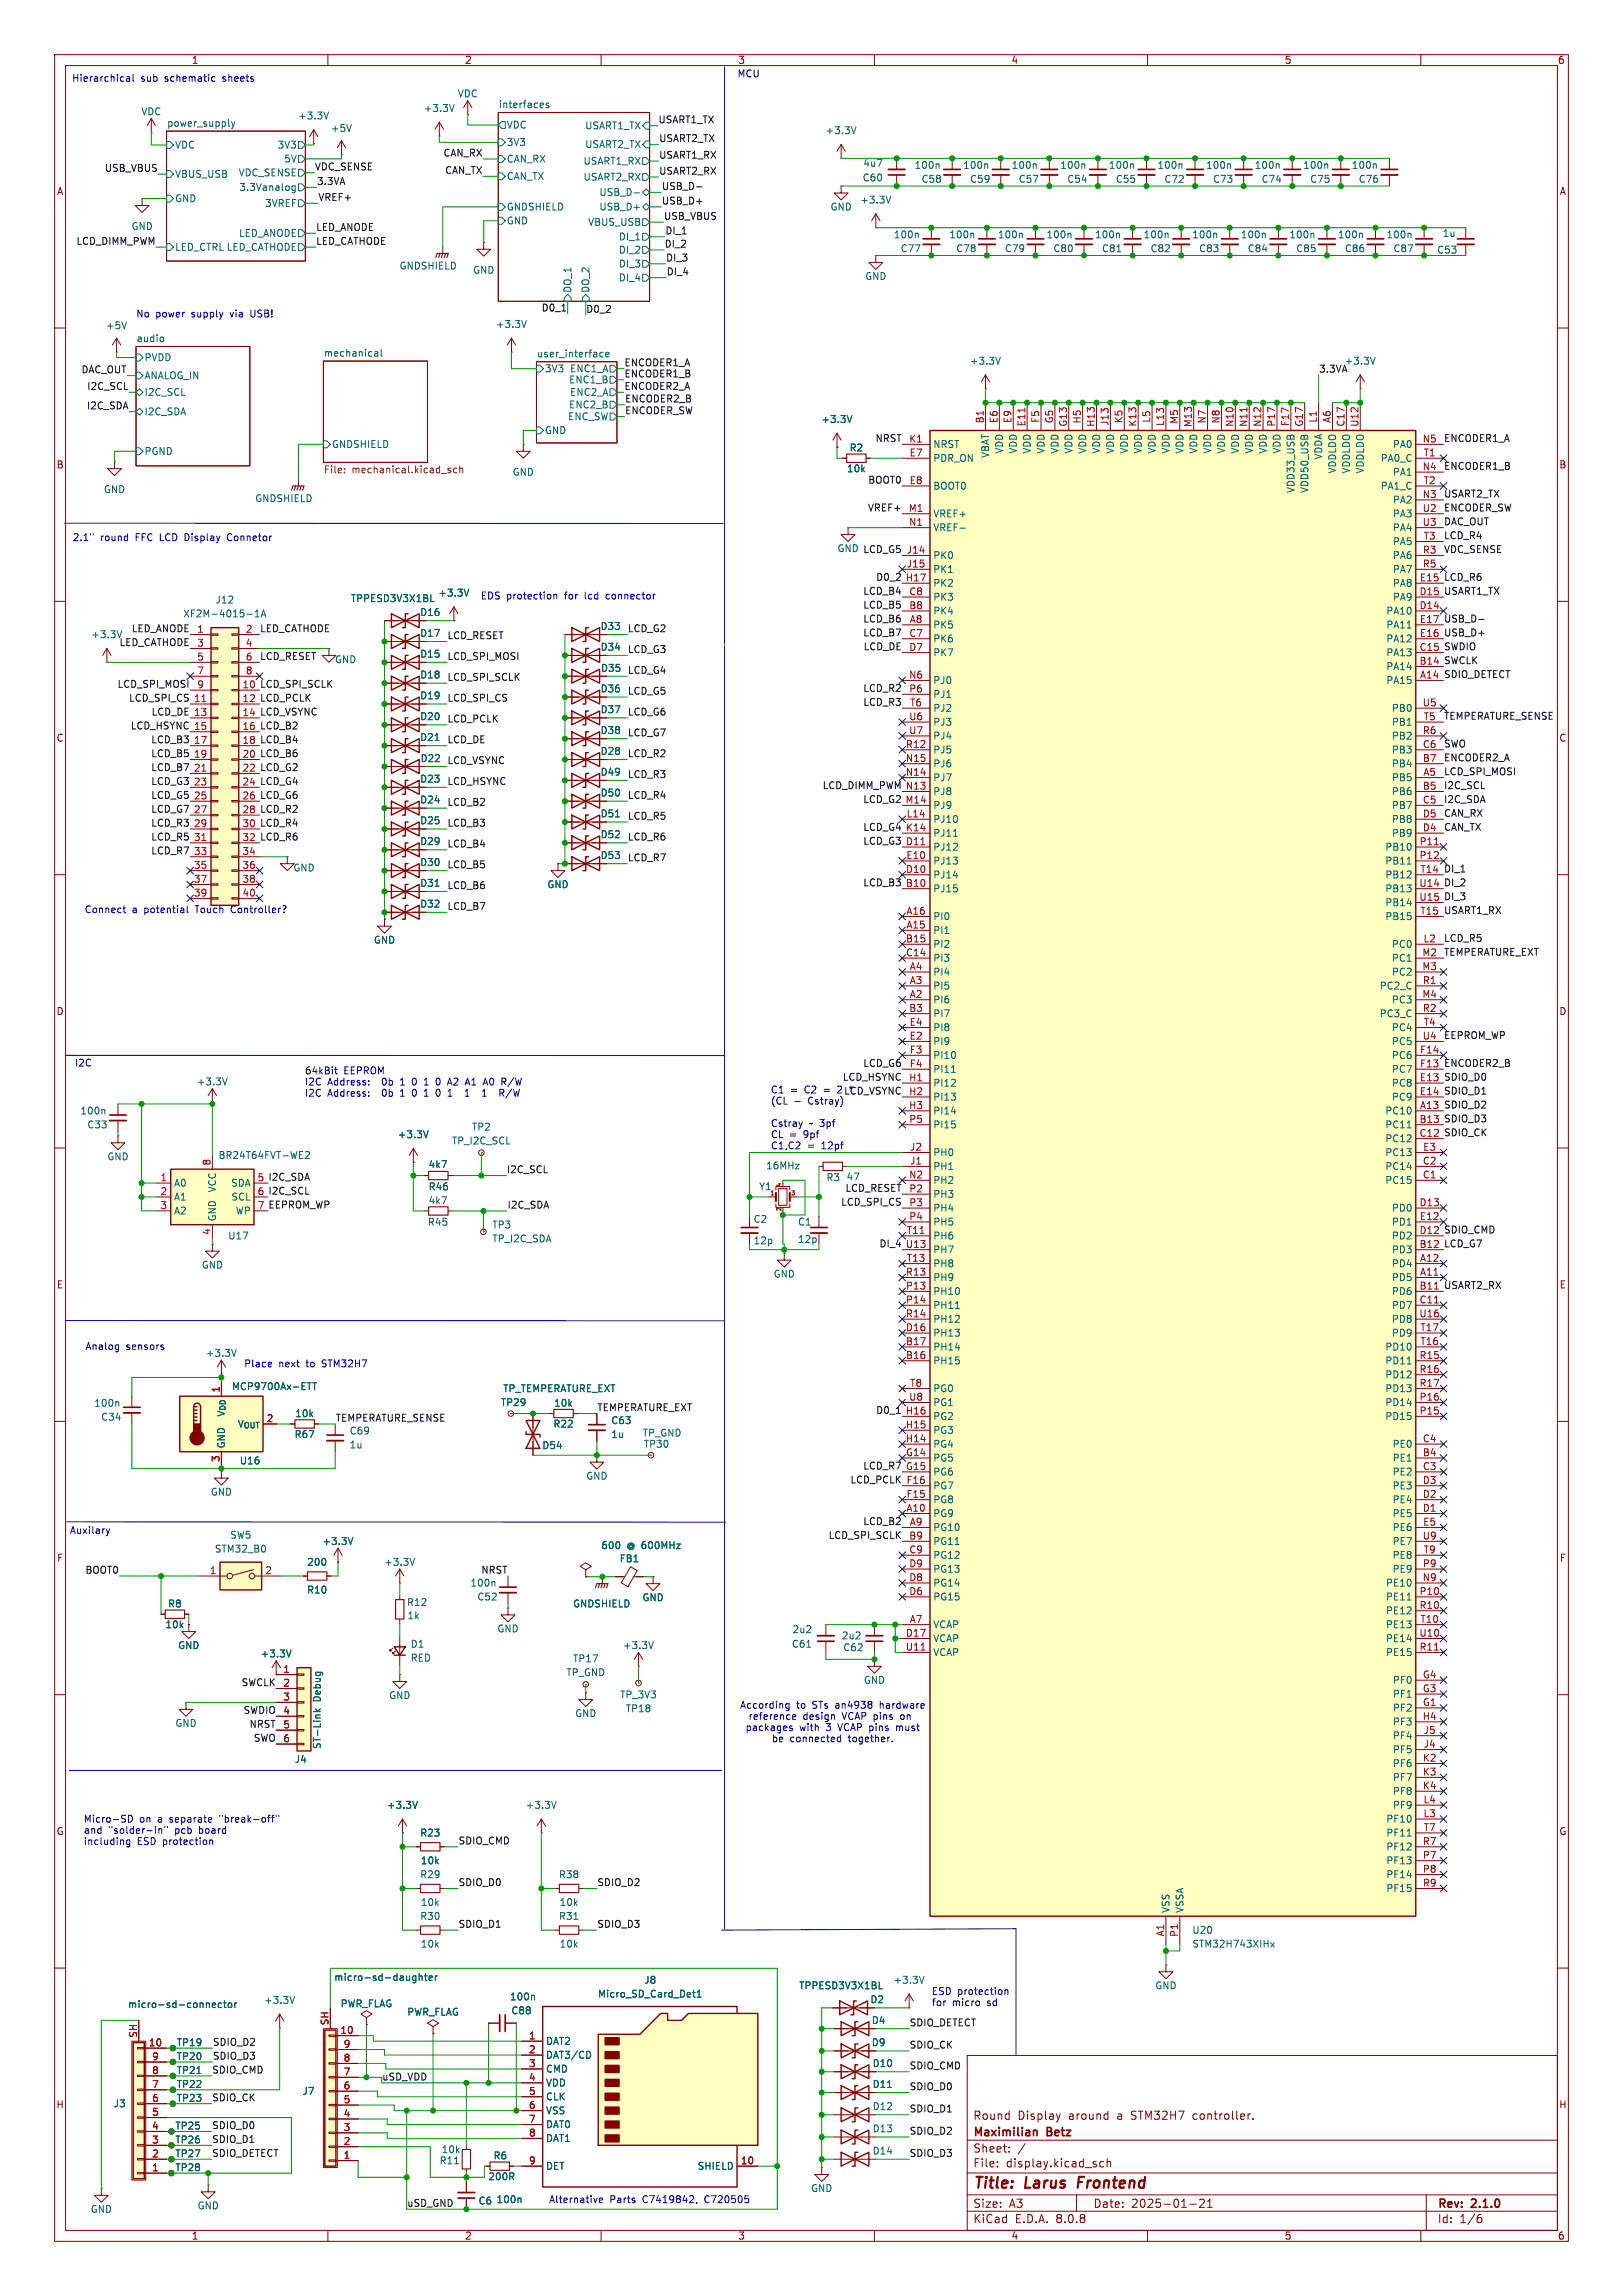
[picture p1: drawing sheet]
<svg xmlns="http://www.w3.org/2000/svg" width="297mm" height="420mm" viewBox="0 0 297 420" stroke-linecap="round" stroke-linejoin="round" font-family="sans-serif">
<defs><g id="words">
<g font-size="2.8" fill="#840000">
<text x="178" y="400.9">Title:</text>
<text x="187.7" y="400.9">Larus</text>
<text x="198.1" y="400.9">Frontend</text>
</g>
<g font-size="2.1" fill="#840000">
<text x="178" y="388">Round</text>
<text x="186.2" y="388">Display</text>
<text x="195.6" y="388">around</text>
<text x="204.6" y="388">a</text>
<text x="207.3" y="388">STM32H7</text>
<text x="218.7" y="388">controller.</text>
<text x="178" y="394">Sheet:</text>
<text x="178" y="391.2">Maximilian</text>
<text x="191.7" y="391.2">Betz</text>
<text x="178" y="396.7">File:</text>
<text x="184.1" y="396.7">display.kicad_sch</text>
<text x="178" y="406.9">KiCad</text>
<text x="178" y="404.1">Size:</text>
<text x="184.7" y="404.1">A3</text>
<text x="185.7" y="406.9">E.D.A.</text>
<text x="193.3" y="406.9">8.0.8</text>
<text x="200" y="404.1">Date:</text>
<text x="207" y="404.1">2025-01-21</text>
<text x="263" y="404.3">Rev:</text>
<text x="263" y="406.9">Id:</text>
<text x="267.1" y="406.9">1/6</text>
<text x="269.4" y="404.3">2.1.0</text>
</g>
<g font-size="1.8" fill="#840000">
<text x="35" y="11.9">1</text>
<text x="85" y="11.9">2</text>
<text x="135" y="11.9">3</text>
<text x="185" y="11.9">4</text>
<text x="235" y="11.9">5</text>
<text x="285" y="11.9">6</text>
<text x="10.3" y="35.9">A</text>
<text x="285.3" y="35.9">A</text>
<text x="10.3" y="85.9">B</text>
<text x="285.3" y="85.9">B</text>
<text x="10.3" y="135.9">C</text>
<text x="285.3" y="135.9">C</text>
<text x="10.3" y="185.9">D</text>
<text x="285.3" y="185.9">D</text>
<text x="10.3" y="235.9">E</text>
<text x="285.3" y="235.9">E</text>
<text x="10.3" y="285.9">F</text>
<text x="285.3" y="285.9">F</text>
<text x="10.3" y="335.9">G</text>
<text x="285.3" y="335.9">G</text>
<text x="10.2" y="385.9">H</text>
<text x="285.2" y="385.9">H</text>
<text x="35" y="409.9">1</text>
<text x="85" y="409.9">2</text>
<text x="135" y="409.9">3</text>
<text x="185" y="409.9">4</text>
<text x="235" y="409.9">5</text>
<text x="285" y="409.9">6</text>
</g>
<g font-size="1.8" fill="#0000c2">
<text x="13.1" y="15">Hierarchical</text>
<text x="25.8" y="15">sub</text>
<text x="30.3" y="15">schematic</text>
<text x="41.1" y="15">sheets</text>
<text x="134.9" y="14.2">MCU</text>
<text x="24.8" y="58.1">No</text>
<text x="28.5" y="58.1">power</text>
<text x="35.2" y="58.1">supply</text>
<text x="42.4" y="58.1">via</text>
<text x="46.3" y="58.1">USB!</text>
<text x="13.2" y="99.1">2.1&quot;</text>
<text x="18.4" y="99.1">round</text>
<text x="24.9" y="99.1">FFC LCD Display</text>
<text x="42.3" y="99.1">Connetor</text>
<text x="87.9" y="109.7">EDS protection</text>
<text x="103.5" y="109.7">for</text>
<text x="107.3" y="109.7">lcd</text>
<text x="111.4" y="109.7">connector</text>
<text x="15.4" y="167.2">Connect</text>
<text x="24.2" y="167.2">a</text>
<text x="26.5" y="167.2">potential</text>
<text x="36.1" y="167.2">Touch</text>
<text x="42.8" y="167.2">Controller?</text>
<text x="13.6" y="195.2">I2C</text>
<text x="55.7" y="196.6">64kBit</text>
<text x="62.9" y="196.6">EEPROM</text>
<text x="55.7" y="198.6">I2C</text>
<text x="55.7" y="200.7">I2C</text>
<text x="60" y="198.6">Address:</text>
<text x="60" y="200.7">Address:</text>
<text x="70.2" y="198.6">0b</text>
<text x="70.2" y="200.7">0b</text>
<text x="73.8" y="198.6">1</text>
<text x="73.8" y="200.7">1</text>
<text x="76.1" y="198.6">0</text>
<text x="76.1" y="200.7">0</text>
<text x="80.9" y="198.6">0</text>
<text x="80.9" y="200.7">0</text>
<text x="83.3" y="198.6">A2</text>
<text x="86.7" y="198.6">A1</text>
<text x="90.2" y="198.6">A0</text>
<text x="93.7" y="198.6">R/W</text>
<text x="93.9" y="200.7">R/W</text>
<text x="141" y="200.1">C1</text>
<text x="141" y="202.1">(CL</text>
<text x="144.6" y="200.1">=</text>
<text x="147.4" y="200.1">C2</text>
<text x="148" y="202.1">Cstray)</text>
<text x="151" y="200.1">=</text>
<text x="153.8" y="200.1">2LCD_VSYNC</text>
<text x="156.1" y="200.1">*</text>
<text x="141" y="206.2">Cstray</text>
<text x="141" y="208.3">CL =</text>
<text x="147.2" y="208.3">9pf</text>
<text x="148.1" y="206.2">~ 3pf</text>
<text x="141" y="210.3">C1,C2</text>
<text x="147.7" y="210.3">=</text>
<text x="150.4" y="210.3">12pf</text>
<text x="15.5" y="247">Analog</text>
<text x="23.1" y="247">sensors</text>
<text x="44.6" y="250.2">Place</text>
<text x="51" y="250.2">next</text>
<text x="56.2" y="250.2">to</text>
<text x="59.2" y="250.2">STM32H7</text>
<text x="12.7" y="280.7">Auxilary</text>
<text x="135.3" y="312.8">According</text>
<text x="136.3" y="316.8">packages</text>
<text x="136.9" y="314.8">reference</text>
<text x="145.8" y="312.8">to</text>
<text x="146.3" y="316.8">with</text>
<text x="146.9" y="314.8">design</text>
<text x="148.8" y="312.8">STs an4938</text>
<text x="151.3" y="316.8">3</text>
<text x="153.7" y="316.8">VCAP pins</text>
<text x="154.3" y="314.8">VCAP pins</text>
<text x="161.5" y="312.8">hardware</text>
<text x="164.7" y="316.8">must</text>
<text x="165.3" y="314.8">on</text>
<text x="141.1" y="318.9">be</text>
<text x="144.5" y="318.9">connected</text>
<text x="155.4" y="318.9">together.</text>
<text x="15.2" y="333.5">Micro-SD</text>
<text x="15.2" y="335.5">and</text>
<text x="19.9" y="335.5">&quot;solder-in&quot;</text>
<text x="25.5" y="333.5">on</text>
<text x="29" y="333.5">a</text>
<text x="31.3" y="333.5">separate</text>
<text x="32.2" y="335.5">pcb</text>
<text x="36.7" y="335.5">board</text>
<text x="40.7" y="333.5">&quot;break-off&quot;</text>
<text x="15.2" y="337.6">including</text>
<text x="25.1" y="337.6">ESD protection</text>
<text x="170.4" y="365">ESD protection</text>
<text x="170.4" y="367">for</text>
<text x="174.3" y="367">micro</text>
<text x="180.8" y="367">sd</text>
<text x="100.4" y="403.2">Alternative</text>
<text x="111.6" y="403.2">Parts</text>
<text x="117.7" y="403.2">C7419842,</text>
<text x="129.2" y="403.2">C720505</text>
</g>
<g font-size="1.8" fill="#006464">
<text x="25.8" y="21.3">VDC</text>
<text x="30.5" y="23.3">power_supply</text>
<text x="54.5" y="22">+3.3V</text>
<text x="77.4" y="20.7">+3.3V</text>
<text x="83.7" y="18">VDC</text>
<text x="91.2" y="19.9">interfaces</text>
<text x="92.6" y="23.7">VDC</text>
<text x="107" y="23.9">USART1_TX</text>
<text x="31.9" y="27.4">VDC</text>
<text x="50.7" y="27.4">3V3</text>
<text x="51.9" y="29.9">5V</text>
<text x="60.4" y="24.3">+5V</text>
<text x="92.6" y="29.9">CAN_RX</text>
<text x="92.6" y="26.9">3V3</text>
<text x="107" y="27.3">USART2_TX</text>
<text x="151" y="24.7">+3.3V</text>
<text x="31.9" y="32.7">VBUS_USB</text>
<text x="43.6" y="32.5">VDC_SENSE</text>
<text x="43.7" y="35.1">3.3Vanalog</text>
<text x="92.6" y="33.1">CAN_TX</text>
<text x="106.7" y="30.3">USART1_RX</text>
<text x="106.7" y="33.2">USART2_RX</text>
<text x="157.8" y="33.4">C60</text>
<text x="157.9" y="30.7">4u7</text>
<text x="167.3" y="31.1">100n</text>
<text x="168.5" y="33.6">C58</text>
<text x="176.2" y="31.1">100n</text>
<text x="177.4" y="33.6">C59</text>
<text x="185" y="31.1">100n</text>
<text x="186.3" y="33.6">C57</text>
<text x="193.9" y="31.1">100n</text>
<text x="195.2" y="33.6">C54</text>
<text x="202.8" y="31.1">100n</text>
<text x="204.1" y="33.6">C55</text>
<text x="211.7" y="31.1">100n</text>
<text x="213" y="33.6">C72</text>
<text x="220.6" y="31.1">100n</text>
<text x="221.9" y="33.6">C73</text>
<text x="229.5" y="31.1">100n</text>
<text x="230.8" y="33.6">C74</text>
<text x="238.4" y="31.1">100n</text>
<text x="239.7" y="33.6">C75</text>
<text x="247.3" y="31.1">100n</text>
<text x="248.5" y="33.6">C76</text>
<text x="31.9" y="37.2">GND</text>
<text x="48.4" y="38">3VREF</text>
<text x="92.6" y="38.7">GNDSHIELD</text>
<text x="92.6" y="41.2">GND</text>
<text x="107.5" y="41.5">VBUS_USB</text>
<text x="109.6" y="38.7">USB_D+</text>
<text x="109.6" y="36">USB_D-</text>
<text x="151.9" y="38.7">GND</text>
<text x="157.3" y="37.4">+3.3V</text>
<text x="24" y="42.3">GND</text>
<text x="31.9" y="46.1">LED_CTRL LED_CATHODE</text>
<text x="43.6" y="43.5">LED_ANODE</text>
<text x="113.2" y="44.2">DI_1</text>
<text x="113.2" y="46.6">DI_2</text>
<text x="163.5" y="43.8">100n</text>
<text x="164.7" y="46.3">C77</text>
<text x="173.6" y="43.8">100n</text>
<text x="174.9" y="46.3">C78</text>
<text x="182.5" y="43.8">100n</text>
<text x="183.8" y="46.3">C79</text>
<text x="191.4" y="43.8">100n</text>
<text x="192.7" y="46.3">C80</text>
<text x="200.3" y="43.8">100n</text>
<text x="201.6" y="46.3">C81</text>
<text x="209.2" y="43.8">100n</text>
<text x="210.4" y="46.3">C82</text>
<text x="218.1" y="43.8">100n</text>
<text x="219.3" y="46.3">C83</text>
<text x="227" y="43.8">100n</text>
<text x="228.2" y="46.3">C84</text>
<text x="235.8" y="43.8">100n</text>
<text x="237.1" y="46.3">C85</text>
<text x="244.7" y="43.8">100n</text>
<text x="246" y="46.3">C86</text>
<text x="253.6" y="43.8">100n</text>
<text x="254.9" y="46.3">C87</text>
<text x="262.9" y="46.6">C53</text>
<text x="263.9" y="43.5">1u</text>
<text x="73" y="49.5">GNDSHIELD</text>
<text x="86.5" y="50.3">GND</text>
<text x="104.7" y="53.7" transform="rotate(-90 104.7 53.7)">DO_1</text>
<text x="108.1" y="53.7" transform="rotate(-90 108.1 53.7)">DO_2</text>
<text x="113.2" y="49.1">DI_3</text>
<text x="113.2" y="51.7">DI_4</text>
<text x="158.2" y="51.4">GND</text>
<text x="19.3" y="60.4">+5V</text>
<text x="24.9" y="62.7">audio</text>
<text x="59.2" y="65.3">mechanical</text>
<text x="90.7" y="60.2">+3.3V</text>
<text x="98.2" y="65.5">user_interface</text>
<text x="26.4" y="69.6">ANALOG_IN</text>
<text x="26.4" y="66.3">PVDD</text>
<text x="99.6" y="68.3">3V3</text>
<text x="104" y="70.3">ENC1_B</text>
<text x="104.2" y="68.3">ENC1_A</text>
<text x="177.4" y="66.9">+3.3V</text>
<text x="246" y="66.9">+3.3V</text>
<text x="26.4" y="76.2">I2C_SDA</text>
<text x="26.4" y="72.6">I2C_SCL</text>
<text x="103.9" y="77.1">ENC_SW</text>
<text x="104" y="74.9">ENC2_B</text>
<text x="104.2" y="72.6">ENC2_A</text>
<text x="150.2" y="77.6">+3.3V</text>
<text x="26.4" y="83.4">PGND</text>
<text x="60.6" y="82.1">GNDSHIELD</text>
<text x="99.6" y="79.6">GND</text>
<text x="155.4" y="82.8">R2</text>
<text x="170.7" y="82.1">NRST</text>
<text x="181.2" y="83.9" transform="rotate(-90 181.2 83.9)">VBAT</text>
<text x="183.7" y="83.1" transform="rotate(-90 183.7 83.1)">VDD</text>
<text x="186.3" y="83.1" transform="rotate(-90 186.3 83.1)">VDD</text>
<text x="188.8" y="83.1" transform="rotate(-90 188.8 83.1)">VDD</text>
<text x="191.4" y="83.1" transform="rotate(-90 191.4 83.1)">VDD</text>
<text x="193.9" y="83.1" transform="rotate(-90 193.9 83.1)">VDD</text>
<text x="196.4" y="83.1" transform="rotate(-90 196.4 83.1)">VDD</text>
<text x="199" y="83.1" transform="rotate(-90 199 83.1)">VDD</text>
<text x="201.5" y="83.1" transform="rotate(-90 201.5 83.1)">VDD</text>
<text x="204.1" y="83.1" transform="rotate(-90 204.1 83.1)">VDD</text>
<text x="206.6" y="83.1" transform="rotate(-90 206.6 83.1)">VDD</text>
<text x="209.1" y="83.1" transform="rotate(-90 209.1 83.1)">VDD</text>
<text x="211.7" y="83.1" transform="rotate(-90 211.7 83.1)">VDD</text>
<text x="214.2" y="83.1" transform="rotate(-90 214.2 83.1)">VDD</text>
<text x="216.8" y="83.1" transform="rotate(-90 216.8 83.1)">VDD</text>
<text x="219.3" y="83.1" transform="rotate(-90 219.3 83.1)">VDD</text>
<text x="221.8" y="83.1" transform="rotate(-90 221.8 83.1)">VDD</text>
<text x="224.4" y="83.1" transform="rotate(-90 224.4 83.1)">VDD</text>
<text x="226.9" y="83.1" transform="rotate(-90 226.9 83.1)">VDD</text>
<text x="229.5" y="83.1" transform="rotate(-90 229.5 83.1)">VDD</text>
<text x="232" y="83.1" transform="rotate(-90 232 83.1)">VDD</text>
<text x="234.5" y="83.1" transform="rotate(-90 234.5 83.1)">VDD</text>
<text x="254.8" y="82.1">PA0</text>
<text x="93.7" y="87.2">GND</text>
<text x="154.9" y="86.6">10k</text>
<text x="170.7" y="84.7">PDR_ON</text>
<text x="170.7" y="89.8">BOOT0</text>
<text x="242.2" y="84.2" transform="rotate(-90 242.2 84.2)">VDDA</text>
<text x="244.7" y="86.7" transform="rotate(-90 244.7 86.7)">VDDLDO</text>
<text x="247.2" y="86.7" transform="rotate(-90 247.2 86.7)">VDDLDO</text>
<text x="249.8" y="86.7" transform="rotate(-90 249.8 86.7)">VDDLDO</text>
<text x="252.6" y="84.7">PA0_C</text>
<text x="252.6" y="89.8">PA1_C</text>
<text x="254.8" y="87.2">PA1</text>
<text x="18.9" y="90.4">GND</text>
<text x="46.6" y="92">GNDSHIELD</text>
<text x="170.7" y="94.8">VREF+</text>
<text x="237.1" y="90.3" transform="rotate(-90 237.1 90.3)">VDD33_USB</text>
<text x="239.6" y="90.3" transform="rotate(-90 239.6 90.3)">VDD50_USB</text>
<text x="254.8" y="92.3">PA2</text>
<text x="254.8" y="94.8">PA3</text>
<text x="170.7" y="97.4">VREF-</text>
<text x="254.8" y="99.9">PA5</text>
<text x="254.8" y="97.4">PA4</text>
<text x="170.7" y="107.5">PK2</text>
<text x="170.7" y="102.5">PK0</text>
<text x="170.7" y="105">PK1</text>
<text x="254.8" y="107.5">PA8</text>
<text x="254.8" y="102.5">PA6</text>
<text x="254.8" y="105">PA7</text>
<text x="33.4" y="113.1">XF2M-4015-1A</text>
<text x="39.4" y="110.6">J12</text>
<text x="64.1" y="110.3">TPPESD3V3X1BL</text>
<text x="76.8" y="112.9">D16</text>
<text x="80.1" y="109.3">+3.3V</text>
<text x="170.7" y="112.6">PK4</text>
<text x="170.7" y="110.1">PK3</text>
<text x="253.6" y="112.6">PA10</text>
<text x="254.8" y="110.1">PA9</text>
<text x="16.6" y="116.9">+3.3V</text>
<text x="76.8" y="116.7">D17</text>
<text x="109.8" y="115.4">D33</text>
<text x="109.8" y="119.2">D34</text>
<text x="170.7" y="115.2">PK5</text>
<text x="170.7" y="117.7">PK6</text>
<text x="253.6" y="117.7">PA12</text>
<text x="253.6" y="115.2">PA11</text>
<text x="61.2" y="121.5">GND</text>
<text x="76.8" y="124.3">D18</text>
<text x="76.8" y="120.5">D15</text>
<text x="109.9" y="123.1">D35</text>
<text x="170.7" y="120.2">PK7</text>
<text x="170.7" y="125.3">PJ0</text>
<text x="253.6" y="125.3">PA15</text>
<text x="253.6" y="122.8">PA14</text>
<text x="253.6" y="120.2">PA13</text>
<text x="76.8" y="131.9">D20</text>
<text x="76.8" y="128.1">D19</text>
<text x="109.8" y="126.8">D36</text>
<text x="109.8" y="130.7">D37</text>
<text x="170.7" y="127.9">PJ1</text>
<text x="170.7" y="130.4">PJ2</text>
<text x="254.6" y="130.4">PB0</text>
<text x="76.8" y="135.7">D21</text>
<text x="109.8" y="134.5">D38</text>
<text x="170.7" y="132.9">PJ3</text>
<text x="170.7" y="135.5">PJ4</text>
<text x="254.6" y="135.5">PB2</text>
<text x="254.6" y="132.9">PB1</text>
<text x="76.8" y="143.4">D23</text>
<text x="76.9" y="139.6">D22</text>
<text x="109.8" y="142.1">D49</text>
<text x="109.8" y="138.3">D28</text>
<text x="170.7" y="143.1">PJ7</text>
<text x="170.7" y="140.6">PJ6</text>
<text x="170.7" y="138">PJ5</text>
<text x="254.6" y="143.1">PB5</text>
<text x="254.6" y="140.6">PB4</text>
<text x="254.6" y="138">PB3</text>
<text x="76.8" y="147.2">D24</text>
<text x="109.8" y="149.7">D51</text>
<text x="109.8" y="145.9">D50</text>
<text x="170.7" y="148.2">PJ9</text>
<text x="170.7" y="145.6">PJ8</text>
<text x="254.6" y="145.6">PB6</text>
<text x="254.6" y="148.2">PB7</text>
<text x="76.8" y="154.8">D29</text>
<text x="76.8" y="151">D25</text>
<text x="109.8" y="153.5">D52</text>
<text x="170.7" y="155.8">PJ12</text>
<text x="170.7" y="153.3">PJ11</text>
<text x="170.7" y="150.7">PJ10</text>
<text x="253.4" y="155.8">PB10</text>
<text x="254.6" y="153.3">PB9</text>
<text x="254.6" y="150.7">PB8</text>
<text x="53.6" y="159.6">GND</text>
<text x="76.8" y="158.6">D30</text>
<text x="109.8" y="157.3">D53</text>
<text x="170.7" y="160.9">PJ14</text>
<text x="170.7" y="158.3">PJ13</text>
<text x="253.4" y="158.3">PB11</text>
<text x="253.4" y="160.9">PB12</text>
<text x="76.8" y="162.4">D31</text>
<text x="76.8" y="166.2">D32</text>
<text x="100.1" y="162.7">GND</text>
<text x="170.7" y="163.4">PJ15</text>
<text x="253.4" y="163.4">PB13</text>
<text x="253.4" y="166">PB14</text>
<text x="68.3" y="172.8">GND</text>
<text x="170.7" y="171">PI1</text>
<text x="170.7" y="168.5">PI0</text>
<text x="170.7" y="173.6">PI2</text>
<text x="253.4" y="168.5">PB15</text>
<text x="254.6" y="173.6">PC0</text>
<text x="170.7" y="178.7">PI4</text>
<text x="170.7" y="176.1">PI3</text>
<text x="254.6" y="176.1">PC1</text>
<text x="254.6" y="178.7">PC2</text>
<text x="170.7" y="183.7">PI6</text>
<text x="170.7" y="181.2">PI5</text>
<text x="252.4" y="181.2">PC2_C</text>
<text x="254.6" y="183.7">PC3</text>
<text x="170.7" y="186.3">PI7</text>
<text x="170.7" y="191.4">PI9</text>
<text x="170.7" y="188.8">PI8</text>
<text x="252.4" y="186.3">PC3_C</text>
<text x="254.6" y="188.8">PC4</text>
<text x="254.6" y="191.4">PC5</text>
<text x="170.7" y="193.9">PI10</text>
<text x="170.7" y="196.4">PI11</text>
<text x="254.6" y="196.4">PC7</text>
<text x="254.6" y="193.9">PC6</text>
<text x="35.9" y="198.7">+3.3V</text>
<text x="170.7" y="199">PI12</text>
<text x="170.7" y="201.5">PI13</text>
<text x="254.6" y="199">PC8</text>
<text x="254.6" y="201.5">PC9</text>
<text x="14.6" y="204.1">100n</text>
<text x="15.9" y="206.6">C33</text>
<text x="72.7" y="208.4">+3.3V</text>
<text x="82.6" y="209.5">TP_I2C_SCL</text>
<text x="86.3" y="207">TP2</text>
<text x="170.7" y="204.1">PI14</text>
<text x="170.7" y="206.6">PI15</text>
<text x="253.4" y="204.1">PC10</text>
<text x="253.4" y="206.6">PC11</text>
<text x="253.4" y="209.1">PC12</text>
<text x="19.6" y="212.4">GND</text>
<text x="39.9" y="212.2">BR24T64FVT-WE2</text>
<text x="78.3" y="213.9">4k7</text>
<text x="140.1" y="214.1">16MHz</text>
<text x="170.7" y="214.2">PH1</text>
<text x="170.7" y="211.7">PH0</text>
<text x="253.4" y="214.2">PC14</text>
<text x="253.4" y="211.7">PC13</text>
<text x="31.7" y="217.3">A0</text>
<text x="31.7" y="219.8">A1</text>
<text x="39.7" y="218.2" transform="rotate(-90 39.7 218.2)">VCC</text>
<text x="42.2" y="217.3">SDA</text>
<text x="42.3" y="219.8">SCL</text>
<text x="78.3" y="220.5">4k7</text>
<text x="78.3" y="217.9">R46</text>
<text x="138.8" y="217.9">Y1</text>
<text x="151.1" y="216.3">R3</text>
<text x="170.7" y="216.8">PH2</text>
<text x="170.7" y="219.3">PH3</text>
<text x="170.7" y="221.8">PH4</text>
<text x="253.4" y="216.8">PC15</text>
<text x="254.6" y="221.8">PD0</text>
<text x="31.7" y="222.4">A2</text>
<text x="39.7" y="223.5" transform="rotate(-90 39.7 223.5)">GND</text>
<text x="41.7" y="226.9">U17</text>
<text x="43" y="222.4">WP</text>
<text x="78.2" y="224.4">R45</text>
<text x="90" y="224.9">TP3</text>
<text x="90" y="227.5">TP_I2C_SDA</text>
<text x="137.8" y="223.9">C2</text>
<text x="137.8" y="227.8">12p</text>
<text x="145.9" y="224.4">C1</text>
<text x="145.9" y="227.6">12p</text>
<text x="170.7" y="224.4">PH5</text>
<text x="170.7" y="226.9">PH6</text>
<text x="254.6" y="226.9">PD2</text>
<text x="254.6" y="224.4">PD1</text>
<text x="36.8" y="232.3">GND</text>
<text x="141.5" y="233.9">GND</text>
<text x="170.7" y="232">PH8</text>
<text x="170.7" y="229.5">PH7</text>
<text x="254.6" y="232">PD4</text>
<text x="254.6" y="229.5">PD3</text>
<text x="170.7" y="237.1">PH10</text>
<text x="170.7" y="239.6">PH11</text>
<text x="170.7" y="234.5">PH9</text>
<text x="254.6" y="234.5">PD5</text>
<text x="254.6" y="237.1">PD6</text>
<text x="254.6" y="239.6">PD7</text>
<text x="170.7" y="244.7">PH13</text>
<text x="170.7" y="242.2">PH12</text>
<text x="254.6" y="244.7">PD9</text>
<text x="254.6" y="242.2">PD8</text>
<text x="37.6" y="248.4">+3.3V</text>
<text x="170.7" y="249.8">PH15</text>
<text x="170.7" y="247.2">PH14</text>
<text x="253.4" y="249.8">PD11</text>
<text x="253.4" y="247.2">PD10</text>
<text x="17.2" y="257.5">100n</text>
<text x="42.4" y="254.5">MCP9700Ax-ETT</text>
<text x="91.6" y="257.4">TP29</text>
<text x="92" y="254.9">TP_TEMPERATURE_EXT</text>
<text x="101.3" y="257.5">10k</text>
<text x="170.7" y="254.9">PG0</text>
<text x="170.7" y="257.4">PG1</text>
<text x="253.4" y="257.4">PD14</text>
<text x="253.4" y="252.3">PD12</text>
<text x="253.4" y="254.9">PD13</text>
<text x="18.4" y="260.1">C34</text>
<text x="41.4" y="259.3" transform="rotate(-90 41.4 259.3)">V_{DD}</text>
<text x="43.4" y="261.3">V_{OUT}</text>
<text x="53.8" y="263.2">R67</text>
<text x="53.9" y="259.4">10k</text>
<text x="63.9" y="262.6">C69</text>
<text x="101.2" y="261.3">R22</text>
<text x="111.8" y="263.2">1u</text>
<text x="111.8" y="260.7">C63</text>
<text x="117.5" y="263">TP_GND</text>
<text x="170.7" y="262.5">PG3</text>
<text x="170.7" y="259.9">PG2</text>
<text x="253.4" y="259.9">PD15</text>
<text x="41.4" y="265" transform="rotate(-90 41.4 265)">GND</text>
<text x="43.8" y="268.1">U16</text>
<text x="63.9" y="265.2">1u</text>
<text x="99.1" y="265.3">D54</text>
<text x="117.7" y="265">TP30</text>
<text x="170.7" y="267.6">PG5</text>
<text x="170.7" y="265">PG4</text>
<text x="254.7" y="267.6">PE1</text>
<text x="254.7" y="265">PE0</text>
<text x="38.5" y="273.8">GND</text>
<text x="107.2" y="270.9">GND</text>
<text x="170.7" y="275.2">PG8</text>
<text x="170.7" y="272.6">PG7</text>
<text x="170.7" y="270.1">PG6</text>
<text x="254.7" y="270.1">PE2</text>
<text x="254.7" y="275.2">PE4</text>
<text x="254.7" y="272.6">PE3</text>
<text x="42" y="281.7">SW5</text>
<text x="170.7" y="277.7">PG9</text>
<text x="170.7" y="280.3">PG10</text>
<text x="254.7" y="277.7">PE5</text>
<text x="254.7" y="280.3">PE6</text>
<text x="39.2" y="284.2">STM32_B0</text>
<text x="56.1" y="286.6">200</text>
<text x="58.9" y="282.8">+3.3V</text>
<text x="70.2" y="286.6">+3.3V</text>
<text x="109.9" y="283.6">600</text>
<text x="113.3" y="286">FB1</text>
<text x="114.7" y="283.6">@ 600MHz</text>
<text x="170.7" y="282.8">PG11</text>
<text x="170.7" y="285.3">PG12</text>
<text x="170.7" y="287.9">PG13</text>
<text x="254.7" y="287.9">PE9</text>
<text x="254.7" y="285.3">PE8</text>
<text x="254.7" y="282.8">PE7</text>
<text x="56.1" y="291.7">R10</text>
<text x="74.4" y="294">R12</text>
<text x="86" y="290.4">100n</text>
<text x="87.3" y="293">C52</text>
<text x="117.5" y="293.1">GND</text>
<text x="170.7" y="293">PG15</text>
<text x="170.7" y="290.4">PG14</text>
<text x="253.5" y="290.4">PE10</text>
<text x="253.5" y="293">PE11</text>
<text x="30.2" y="298">10k</text>
<text x="30.7" y="294.2">R8</text>
<text x="74.5" y="296.4">1k</text>
<text x="90.9" y="298.8">GND</text>
<text x="104.8" y="294.2">GNDSHIELD</text>
<text x="144.9" y="298.9">2u2</text>
<text x="170.7" y="298">VCAP</text>
<text x="253.5" y="295.5">PE12</text>
<text x="253.5" y="298">PE13</text>
<text x="32.5" y="301.9">GND</text>
<text x="47.6" y="303.4">+3.3V</text>
<text x="75.1" y="301.6">D1</text>
<text x="75.1" y="304.1">RED</text>
<text x="104.8" y="304.3">TP17</text>
<text x="113.9" y="301.9">+3.3V</text>
<text x="144.8" y="301.6">C61</text>
<text x="154" y="300.1">2u2</text>
<text x="154.2" y="302.2">C62</text>
<text x="170.7" y="300.6">VCAP</text>
<text x="170.7" y="303.1">VCAP</text>
<text x="253.5" y="303.1">PE15</text>
<text x="253.5" y="300.6">PE14</text>
<text x="58.9" y="311.3" transform="rotate(-90 58.9 311.3)">Debug</text>
<text x="71.1" y="311">GND</text>
<text x="103.5" y="306.8">TP_GND</text>
<text x="113.4" y="310.9">TP_3V3</text>
<text x="158" y="308.2">GND</text>
<text x="254.8" y="310.7">PF1</text>
<text x="254.8" y="308.2">PF0</text>
<text x="32" y="316.1">GND</text>
<text x="105.2" y="314.3">GND</text>
<text x="114.4" y="313.4">TP18</text>
<text x="254.8" y="313.3">PF2</text>
<text x="254.8" y="315.8">PF3</text>
<text x="53.9" y="322.7">J4</text>
<text x="58.9" y="320" transform="rotate(-90 58.9 320)">ST-Link</text>
<text x="254.8" y="320.9">PF5</text>
<text x="254.8" y="318.4">PF4</text>
<text x="254.8" y="323.4">PF6</text>
<text x="254.8" y="326">PF7</text>
<text x="254.8" y="328.5">PF8</text>
<text x="70.7" y="331.1">+3.3V</text>
<text x="96.1" y="331.1">+3.3V</text>
<text x="253.6" y="333.6">PF10</text>
<text x="254.8" y="331.1">PF9</text>
<text x="76.8" y="336.1">R23</text>
<text x="76.9" y="341.2">10k</text>
<text x="253.6" y="341.2">PF13</text>
<text x="253.6" y="338.7">PF12</text>
<text x="253.6" y="336.1">PF11</text>
<text x="76.8" y="343.8">R29</text>
<text x="102.2" y="343.8">R38</text>
<text x="253.6" y="343.8">PF14</text>
<text x="253.6" y="346.3">PF15</text>
<text x="76.8" y="351.4">R30</text>
<text x="76.9" y="348.8">10k</text>
<text x="102.2" y="351.4">R31</text>
<text x="102.3" y="348.8">10k</text>
<text x="214.2" y="350" transform="rotate(-90 214.2 350)">VSS</text>
<text x="216.8" y="350" transform="rotate(-90 216.8 350)">VSSA</text>
<text x="218.1" y="353.9">U20</text>
<text x="76.9" y="356.5">10k</text>
<text x="102.3" y="356.5">10k</text>
<text x="218.1" y="356.5">STM32H743XIHx</text>
<text x="61.1" y="362.6">micro-sd-daughter</text>
<text x="109.3" y="365.6">Micro_SD_Card_Det1</text>
<text x="117.8" y="363.1">J8</text>
<text x="146.1" y="364.1">TPPESD3V3X1BL</text>
<text x="163.4" y="363.1">+3.3V</text>
<text x="211.3" y="364.1">GND</text>
<text x="23.3" y="367.5">micro-sd-connector</text>
<text x="48.2" y="366.8">+3.3V</text>
<text x="62.2" y="367.4">PWR_FLAG</text>
<text x="74.4" y="368.9">PWR_FLAG</text>
<text x="93.2" y="366.1">100n</text>
<text x="93.5" y="368.7">C88</text>
<text x="159.2" y="366.6">D2</text>
<text x="159.4" y="370.4">D4</text>
<text x="32.2" y="377">TP20</text>
<text x="32.2" y="374.5">TP19</text>
<text x="99.8" y="374.2">DAT2</text>
<text x="99.8" y="376.8">DAT3/CD</text>
<text x="159.4" y="374.5">D9</text>
<text x="32.2" y="382.1">TP22</text>
<text x="32.2" y="379.6">TP21</text>
<text x="55.3" y="383.4">J7</text>
<text x="99.8" y="379.3">CMD</text>
<text x="99.8" y="381.9">VDD</text>
<text x="159.6" y="382.1">D11</text>
<text x="159.6" y="378.3">D10</text>
<text x="20.7" y="385.7">J3</text>
<text x="32" y="389.7">TP25</text>
<text x="32.2" y="384.7">TP23</text>
<text x="99.8" y="384.4">CLK</text>
<text x="99.8" y="386.9">VSS</text>
<text x="99.8" y="389.5">DAT0</text>
<text x="159.6" y="386.2">D12</text>
<text x="32" y="394.8">TP27</text>
<text x="32" y="392.3">TP26</text>
<text x="80.7" y="394.1">10k</text>
<text x="90.2" y="395.2">R6</text>
<text x="99.8" y="392">DAT1</text>
<text x="159.6" y="390.2">D13</text>
<text x="159.6" y="394.3">D14</text>
<text x="32" y="397.4">TP28</text>
<text x="80.3" y="396.1">R11</text>
<text x="89.3" y="399">200R</text>
<text x="99.8" y="397.1">DET</text>
<text x="127.6" y="397.1">SHIELD</text>
<text x="148.3" y="401.2">GND</text>
<text x="16.5" y="405">GND</text>
<text x="36.1" y="404.3">GND</text>
<text x="87.5" y="403.5">C6</text>
<text x="90.8" y="403.2">100n</text>
</g>
<g font-size="1.8" fill="#0f0f0f">
<text x="120.4" y="22.6">USART1_TX</text>
<text x="81.1" y="28.7">CAN_RX</text>
<text x="120.5" y="29.1">USART1_RX</text>
<text x="120.5" y="26.1">USART2_TX</text>
<text x="19.1" y="31.5">USB_VBUS</text>
<text x="57.5" y="31.2">VDC_SENSE</text>
<text x="57.9" y="33.9">3.3VA</text>
<text x="81.4" y="31.9">CAN_TX</text>
<text x="120.5" y="32">USART2_RX</text>
<text x="121" y="34.8">USB_D-</text>
<text x="58.2" y="36.8">VREF+</text>
<text x="121" y="37.5">USB_D+</text>
<text x="121.4" y="40.3">USB_VBUS</text>
<text x="13.9" y="44.9">LCD_DIMM_PWM</text>
<text x="57.8" y="44.9">LED_CATHODE</text>
<text x="57.8" y="42.3">LED_ANODE</text>
<text x="121.5" y="45.4">DI_2</text>
<text x="121.7" y="43">DI_1</text>
<text x="121.8" y="47.9">DI_3</text>
<text x="121.9" y="50.5">DI_4</text>
<text x="99" y="57.1">D0_1</text>
<text x="107.2" y="57.3">D0_2</text>
<text x="14.8" y="68.4">DAC_OUT</text>
<text x="15.9" y="71.4">I2C_SCL</text>
<text x="114.2" y="67.1">ENCODER1_A</text>
<text x="114.2" y="71.4">ENCODER2_A</text>
<text x="114.2" y="69.1">ENCODER1_B</text>
<text x="241.3" y="68.2">3.3VA</text>
<text x="15.8" y="75">I2C_SDA</text>
<text x="114.3" y="75.9">ENCODER_SW</text>
<text x="114.3" y="73.7">ENCODER2_B</text>
<text x="160.1" y="80.9">NRST</text>
<text x="264.2" y="80.9">ENCODER1_A</text>
<text x="158.8" y="88.6">BOOT0</text>
<text x="264.2" y="86">ENCODER1_B</text>
<text x="158.7" y="93.6">VREF+</text>
<text x="264.2" y="91.1">USART2_TX</text>
<text x="264.2" y="93.6">ENCODER_SW</text>
<text x="153.2" y="101.2">GND LCD_G5 J14</text>
<text x="264.2" y="98.7">LCD_R4</text>
<text x="264.2" y="96.2">DAC_OUT</text>
<text x="264.2" y="101.3">VDC_SENSE</text>
<text x="160.2" y="106.3">D0_2 H17</text>
<text x="264.2" y="106.3">LCD_R6</text>
<text x="157.9" y="111.4">LCD_B5</text>
<text x="157.9" y="108.9">LCD_B4</text>
<text x="157.9" y="114">LCD_B6</text>
<text x="264.2" y="114">USB_D-</text>
<text x="264.2" y="108.9">USART1_TX</text>
<text x="21.8" y="118.3">LED_CATHODE 3</text>
<text x="24" y="115.7">LED_ANODE</text>
<text x="47.5" y="115.7">LED_CATHODE</text>
<text x="81.8" y="117">LCD_RESET</text>
<text x="114.8" y="115.7">LCD_G2</text>
<text x="114.8" y="119.5">LCD_G3</text>
<text x="157.9" y="116.5">LCD_B7</text>
<text x="157.9" y="119">LCD_DE</text>
<text x="264.2" y="119">SWDIO</text>
<text x="264.2" y="116.5">USB_D+</text>
<text x="21.4" y="125.9">LCD_SPI_MOSI</text>
<text x="47.5" y="120.8">LCD_RESET</text>
<text x="47.5" y="125.9">LCD_SPI_SCLK</text>
<text x="81.8" y="124.6">LCD_SPI_SCLK</text>
<text x="81.8" y="120.8">LCD_SPI_MOSI</text>
<text x="114.8" y="123.3">LCD_G4</text>
<text x="264.2" y="121.6">SWCLK</text>
<text x="264.2" y="124.1">SDIO_DETECT</text>
<text x="23.5" y="128.4">LCD_SPI_CS 11</text>
<text x="27.6" y="131">LCD_DE 13</text>
<text x="47.5" y="128.4">LCD_PCLK</text>
<text x="47.5" y="131">LCD_VSYNC</text>
<text x="81.8" y="128.4">LCD_SPI_CS</text>
<text x="114.8" y="127.2">LCD_G5</text>
<text x="114.8" y="131">LCD_G6</text>
<text x="157.9" y="129.2">LCD_R3</text>
<text x="157.9" y="126.7">LCD_R2</text>
<text x="264.2" y="131.7">TEMPERATURE_SENSE</text>
<text x="23.8" y="133.5">LCD_HSYNC 15</text>
<text x="27.6" y="136">LCD_B3</text>
<text x="47.5" y="136">LCD_B4</text>
<text x="47.5" y="133.5">LCD_B2</text>
<text x="81.8" y="136">LCD_DE</text>
<text x="81.8" y="132.2">LCD_PCLK</text>
<text x="114.8" y="134.8">LCD_G7</text>
<text x="264.2" y="136.8">SWO</text>
<text x="27.6" y="143.7">LCD_G3</text>
<text x="27.6" y="138.6">LCD_B5</text>
<text x="27.6" y="141.1">LCD_B7</text>
<text x="47.5" y="141.1">LCD_G2</text>
<text x="47.5" y="138.6">LCD_B6</text>
<text x="47.5" y="143.7">LCD_G4</text>
<text x="81.8" y="139.9">LCD_VSYNC</text>
<text x="81.8" y="143.7">LCD_HSYNC</text>
<text x="114.8" y="138.6">LCD_R2</text>
<text x="114.8" y="142.4">LCD_R3</text>
<text x="264.2" y="141.9">LCD_SPI_MOSI</text>
<text x="264.2" y="139.4">ENCODER2_A</text>
<text x="27.6" y="146.2">LCD_G5</text>
<text x="27.6" y="148.7">LCD_G7</text>
<text x="47.5" y="146.2">LCD_G6</text>
<text x="47.5" y="148.7">LCD_R2</text>
<text x="81.8" y="147.5">LCD_B2</text>
<text x="114.8" y="146.2">LCD_R4</text>
<text x="150.4" y="144.4">LCD_DIMM_PWM N13</text>
<text x="157.9" y="147">LCD_G2 M14</text>
<text x="264.2" y="147">I2C_SDA</text>
<text x="264.2" y="149.5">CAN_RX</text>
<text x="264.2" y="144.4">I2C_SCL</text>
<text x="27.6" y="153.8">LCD_R5</text>
<text x="27.6" y="151.3">LCD_R3</text>
<text x="47.5" y="153.8">LCD_R6</text>
<text x="47.5" y="151.3">LCD_R4</text>
<text x="81.8" y="151.3">LCD_B3</text>
<text x="81.8" y="155.1">LCD_B4</text>
<text x="114.8" y="150">LCD_R5</text>
<text x="114.8" y="153.8">LCD_R6</text>
<text x="157.9" y="154.6">LCD_G3 D11</text>
<text x="157.9" y="152.1">LCD_G4 K14</text>
<text x="264.2" y="152.1">CAN_TX</text>
<text x="27.6" y="156.4">LCD_R7</text>
<text x="81.8" y="158.9">LCD_B5</text>
<text x="114.8" y="157.6">LCD_R7</text>
<text x="264.2" y="159.7">DI_1</text>
<text x="81.8" y="166.5">LCD_B7</text>
<text x="81.8" y="162.7">LCD_B6</text>
<text x="157.9" y="162.2">LCD_B3 B10</text>
<text x="264.2" y="167.3">USART1_RX</text>
<text x="264.2" y="164.8">DI_3</text>
<text x="264.2" y="162.2">DI_2</text>
<text x="264.2" y="172.4">LCD_R5</text>
<text x="264.2" y="174.9">TEMPERATURE_EXT</text>
<text x="264.2" y="190.2">EEPROM_WP</text>
<text x="154.1" y="197.8">LCD_HSYNC</text>
<text x="157.9" y="195.2">LCD_G6</text>
<text x="264.2" y="195.2">ENCODER2_B</text>
<text x="264.2" y="197.8">SDIO_D0</text>
<text x="264.2" y="200.3">SDIO_D1</text>
<text x="264.2" y="202.9">SDIO_D2</text>
<text x="264.2" y="205.4">SDIO_D3</text>
<text x="264.2" y="207.9">SDIO_CK</text>
<text x="92.7" y="214.7">I2C_SCL</text>
<text x="47" y="216.2">5 I2C_SDA</text>
<text x="47" y="218.7">6 I2C_SCL</text>
<text x="47" y="221.2">7 EEPROM_WP</text>
<text x="92.8" y="221.2">I2C_SDA</text>
<text x="153.8" y="220.6">LCD_SPI_CS</text>
<text x="154.6" y="218.1">LCD_RESET</text>
<text x="154.8" y="216.1">47</text>
<text x="264.2" y="225.7">SDIO_CMD</text>
<text x="160.8" y="228.3">DI_4 U13</text>
<text x="264.2" y="228.3">LCD_G7</text>
<text x="264.2" y="235.9">USART2_RX</text>
<text x="61.3" y="260.1">TEMPERATURE_SENSE</text>
<text x="109.2" y="258.2">TEMPERATURE_EXT</text>
<text x="160.2" y="258.7">D0_1 H16</text>
<text x="157.9" y="268.9">LCD_R7 G15</text>
<text x="155.5" y="271.4">LCD_PCLK F16</text>
<text x="151.5" y="281.6">LCD_SPI_SCLK</text>
<text x="157.9" y="279.1">LCD_B2</text>
<text x="15.5" y="287.9">BOOT0</text>
<text x="88" y="287.9">NRST</text>
<text x="44.1" y="308.5">SWCLK</text>
<text x="44.5" y="313.6">SWDIO</text>
<text x="45.6" y="316.1">NRST</text>
<text x="46.4" y="318.7">SWO 6</text>
<text x="83.8" y="337.5">SDIO_CMD</text>
<text x="83.8" y="345.1">SDIO_D0</text>
<text x="109.2" y="345.1">SDIO_D2</text>
<text x="83.8" y="352.7">SDIO_D1</text>
<text x="109.2" y="352.7">SDIO_D3</text>
<text x="166.4" y="370.7">SDIO_DETECT</text>
<text x="38.9" y="374.3">SDIO_D2</text>
<text x="38.9" y="376.8">SDIO_D3</text>
<text x="166.4" y="374.8">SDIO_CK</text>
<text x="38.7" y="379.4">SDIO_CMD</text>
<text x="166.4" y="382.4">SDIO_D0</text>
<text x="166.4" y="378.6">SDIO_CMD</text>
<text x="38.7" y="389.5">SDIO_D0</text>
<text x="38.7" y="384.5">SDIO_CK</text>
<text x="166.4" y="386.5">SDIO_D1</text>
<text x="38.7" y="392.1">SDIO_D1</text>
<text x="38.7" y="394.6">SDIO_DETECT</text>
<text x="166.4" y="394.6">SDIO_D3</text>
<text x="166.4" y="390.6">SDIO_D2</text>
<text x="74.4" y="403.8">uSD_GND</text>
</g>
<g font-size="1.8" fill="#a90000">
<text x="180.1" y="77.5" transform="rotate(-90 180.1 77.5)">B1</text>
<text x="182.6" y="77.5" transform="rotate(-90 182.6 77.5)">E6</text>
<text x="185.2" y="77.5" transform="rotate(-90 185.2 77.5)">E9</text>
<text x="190.2" y="77.5" transform="rotate(-90 190.2 77.5)">F5</text>
<text x="192.8" y="77.5" transform="rotate(-90 192.8 77.5)">G5</text>
<text x="197.9" y="77.6" transform="rotate(-90 197.9 77.6)">H5</text>
<text x="202.9" y="78" transform="rotate(-90 202.9 78)">J13</text>
<text x="205.5" y="77.5" transform="rotate(-90 205.5 77.5)">K5</text>
<text x="210.6" y="77.4" transform="rotate(-90 210.6 77.4)">L5</text>
<text x="215.6" y="77.6" transform="rotate(-90 215.6 77.6)">M5</text>
<text x="220.7" y="77.6" transform="rotate(-90 220.7 77.6)">N7</text>
<text x="223.3" y="77.6" transform="rotate(-90 223.3 77.6)">N8</text>
<text x="241" y="77.4" transform="rotate(-90 241 77.4)">L1</text>
<text x="243.6" y="77.5" transform="rotate(-90 243.6 77.5)">A6</text>
<text x="166.3" y="81">K1</text>
<text x="166.4" y="83.6">E7</text>
<text x="187.7" y="78.1" transform="rotate(-90 187.7 78.1)">E11</text>
<text x="195.3" y="78.1" transform="rotate(-90 195.3 78.1)">G13</text>
<text x="200.4" y="78.2" transform="rotate(-90 200.4 78.2)">H13</text>
<text x="208" y="78.1" transform="rotate(-90 208 78.1)">K13</text>
<text x="213.1" y="78" transform="rotate(-90 213.1 78)">L13</text>
<text x="218.2" y="78.2" transform="rotate(-90 218.2 78.2)">M13</text>
<text x="225.8" y="78.2" transform="rotate(-90 225.8 78.2)">N10</text>
<text x="228.3" y="78.2" transform="rotate(-90 228.3 78.2)">N11</text>
<text x="230.9" y="78.2" transform="rotate(-90 230.9 78.2)">N12</text>
<text x="233.4" y="78.1" transform="rotate(-90 233.4 78.1)">P17</text>
<text x="236" y="78.1" transform="rotate(-90 236 78.1)">F17</text>
<text x="238.5" y="78.1" transform="rotate(-90 238.5 78.1)">G17</text>
<text x="246.1" y="78.1" transform="rotate(-90 246.1 78.1)">C17</text>
<text x="248.7" y="78.2" transform="rotate(-90 248.7 78.2)">U12</text>
<text x="260.2" y="81">N5</text>
<text x="260.4" y="83.6">T1</text>
<text x="166.4" y="88.6">E8</text>
<text x="260.2" y="86.1">N4</text>
<text x="260.4" y="88.6">T2</text>
<text x="166.2" y="93.7">M1</text>
<text x="260.2" y="91.2">N3</text>
<text x="260.2" y="93.7">U2</text>
<text x="166.3" y="96.3">N1</text>
<text x="260.2" y="96.3">U3</text>
<text x="260.3" y="101.3">R3</text>
<text x="260.4" y="98.8">T3</text>
<text x="165.8" y="103.9">J15</text>
<text x="259.7" y="106.4">E15</text>
<text x="260.3" y="103.9">R5</text>
<text x="166.3" y="111.5">B8</text>
<text x="166.3" y="109">C8</text>
<text x="259.7" y="111.5">D14</text>
<text x="259.7" y="109">D15</text>
<text x="36" y="115.8">1</text>
<text x="44.9" y="115.8">2</text>
<text x="44.9" y="118.4">4</text>
<text x="166.3" y="116.6">C7</text>
<text x="166.3" y="119.1">D7</text>
<text x="166.4" y="114">A8</text>
<text x="259.7" y="119.1">C15</text>
<text x="259.7" y="116.6">E16</text>
<text x="259.7" y="114">E17</text>
<text x="36" y="120.9">5</text>
<text x="36" y="123.4">7</text>
<text x="36" y="126">9</text>
<text x="44.3" y="126">10</text>
<text x="44.9" y="120.9">6</text>
<text x="44.9" y="123.4">8</text>
<text x="166.3" y="124.2">N6</text>
<text x="259.7" y="121.7">B14</text>
<text x="259.8" y="124.2">A14</text>
<text x="44.3" y="128.5">12</text>
<text x="44.3" y="131.1">14</text>
<text x="166.3" y="131.8">U6</text>
<text x="166.3" y="126.7">P6</text>
<text x="166.4" y="129.3">T6</text>
<text x="260.2" y="129.3">U5</text>
<text x="260.4" y="131.8">T5</text>
<text x="35.4" y="136.1">17</text>
<text x="44.3" y="133.6">16</text>
<text x="44.3" y="136.1">18</text>
<text x="165.7" y="136.9">R12</text>
<text x="166.3" y="134.4">U7</text>
<text x="260.3" y="136.9">C6</text>
<text x="260.3" y="134.4">R6</text>
<text x="35.4" y="138.7">19</text>
<text x="35.4" y="141.2">21</text>
<text x="35.4" y="143.8">23</text>
<text x="44.3" y="138.7">20</text>
<text x="44.3" y="141.2">22</text>
<text x="44.3" y="143.8">24</text>
<text x="165.7" y="142">N14</text>
<text x="165.7" y="139.4">N15</text>
<text x="260.3" y="139.4">B7</text>
<text x="260.4" y="142">A5</text>
<text x="35.4" y="146.3">25</text>
<text x="35.4" y="148.8">27</text>
<text x="44.3" y="146.3">26</text>
<text x="44.3" y="148.8">28</text>
<text x="165.8" y="149.6">L14</text>
<text x="260.3" y="144.5">B5</text>
<text x="260.3" y="147.1">C5</text>
<text x="260.3" y="149.6">D5</text>
<text x="35.4" y="151.4">29</text>
<text x="35.4" y="153.9">31</text>
<text x="44.3" y="151.4">30</text>
<text x="44.3" y="153.9">32</text>
<text x="259.7" y="154.7">P11</text>
<text x="260.3" y="152.1">D4</text>
<text x="35.4" y="156.5">33</text>
<text x="35.4" y="159">35</text>
<text x="35.4" y="161.5">37</text>
<text x="44.3" y="156.5">34</text>
<text x="44.3" y="159">36</text>
<text x="44.3" y="161.5">38</text>
<text x="165.7" y="159.8">D10</text>
<text x="165.8" y="157.2">E10</text>
<text x="259.7" y="157.2">P12</text>
<text x="259.8" y="159.8">T14</text>
<text x="35.4" y="164.1">39</text>
<text x="44.3" y="164.1">40</text>
<text x="165.8" y="167.4">A16</text>
<text x="259.6" y="162.3">U14</text>
<text x="259.6" y="164.8">U15</text>
<text x="259.8" y="167.4">T15</text>
<text x="165.7" y="172.5">B15</text>
<text x="165.8" y="169.9">A15</text>
<text x="260.4" y="172.5">L2</text>
<text x="165.7" y="175">C14</text>
<text x="166.4" y="177.5">A4</text>
<text x="260.2" y="175">M2</text>
<text x="260.2" y="177.5">M3</text>
<text x="166.3" y="185.2">B3</text>
<text x="166.4" y="182.6">A2</text>
<text x="166.4" y="180.1">A3</text>
<text x="260.2" y="182.6">M4</text>
<text x="260.3" y="180.1">R1</text>
<text x="260.3" y="185.2">R2</text>
<text x="166.4" y="190.2">E2</text>
<text x="166.4" y="187.7">E4</text>
<text x="260.2" y="190.2">U4</text>
<text x="260.4" y="187.7">T4</text>
<text x="166.3" y="197.9">H1</text>
<text x="166.4" y="192.8">F3</text>
<text x="166.4" y="195.3">F4</text>
<text x="259.7" y="197.9">E13</text>
<text x="259.8" y="195.3">F13</text>
<text x="259.8" y="192.8">F14</text>
<text x="166.3" y="200.4">H2</text>
<text x="166.3" y="202.9">H3</text>
<text x="259.7" y="200.4">E14</text>
<text x="259.8" y="202.9">A13</text>
<text x="166.3" y="205.5">P5</text>
<text x="259.7" y="205.5">B13</text>
<text x="259.7" y="208">C12</text>
<text x="38.6" y="213.3" transform="rotate(-90 38.6 213.3)">8</text>
<text x="166.3" y="215.6">N2</text>
<text x="166.4" y="213.1">J1</text>
<text x="166.4" y="210.6">J2</text>
<text x="260.3" y="215.6">C1</text>
<text x="260.3" y="213.1">C2</text>
<text x="260.3" y="210.6">E3</text>
<text x="29.3" y="216.2">1</text>
<text x="29.3" y="218.7">2</text>
<text x="29.3" y="221.2">3</text>
<text x="166.3" y="218.2">P2</text>
<text x="166.3" y="220.7">P3</text>
<text x="259.7" y="220.7">D13</text>
<text x="38.6" y="226" transform="rotate(-90 38.6 226)">4</text>
<text x="165.8" y="225.8">T11</text>
<text x="166.3" y="223.3">P4</text>
<text x="259.7" y="225.8">D12</text>
<text x="259.7" y="223.3">E12</text>
<text x="165.7" y="233.4">R13</text>
<text x="165.8" y="230.9">T13</text>
<text x="259.7" y="228.3">B12</text>
<text x="259.8" y="233.4">A11</text>
<text x="259.8" y="230.9">A12</text>
<text x="165.7" y="236">P13</text>
<text x="165.7" y="238.5">P14</text>
<text x="259.7" y="236">B11</text>
<text x="259.7" y="238.5">C11</text>
<text x="165.7" y="243.6">D16</text>
<text x="165.7" y="241">R14</text>
<text x="259.6" y="241">U16</text>
<text x="259.8" y="243.6">T17</text>
<text x="165.7" y="248.7">B16</text>
<text x="165.7" y="246.1">B17</text>
<text x="259.7" y="248.7">R15</text>
<text x="259.7" y="251.2">R16</text>
<text x="259.8" y="246.1">T16</text>
<text x="40.3" y="254.8" transform="rotate(-90 40.3 254.8)">1</text>
<text x="166.3" y="256.3">U8</text>
<text x="166.4" y="253.7">T8</text>
<text x="259.7" y="256.3">P16</text>
<text x="259.7" y="253.7">R17</text>
<text x="48.7" y="260.2">2</text>
<text x="165.7" y="263.9">H14</text>
<text x="165.7" y="261.4">H15</text>
<text x="259.7" y="258.8">P15</text>
<text x="260.3" y="263.9">C4</text>
<text x="40.3" y="267.5" transform="rotate(-90 40.3 267.5)">3</text>
<text x="165.7" y="266.4">G14</text>
<text x="260.3" y="266.4">B4</text>
<text x="260.3" y="269">C3</text>
<text x="165.8" y="274.1">F15</text>
<text x="260.3" y="274.1">D2</text>
<text x="260.3" y="271.5">D3</text>
<text x="165.8" y="276.6">A10</text>
<text x="166.3" y="281.7">B9</text>
<text x="166.4" y="279.1">A9</text>
<text x="260.2" y="281.7">U9</text>
<text x="260.3" y="276.6">D1</text>
<text x="260.3" y="279.1">E5</text>
<text x="166.3" y="284.2">C9</text>
<text x="166.3" y="286.8">D9</text>
<text x="260.3" y="286.8">P9</text>
<text x="260.4" y="284.2">T9</text>
<text x="38.3" y="288">1</text>
<text x="48.4" y="288">2</text>
<text x="166.3" y="291.8">D6</text>
<text x="166.3" y="289.3">D8</text>
<text x="259.7" y="291.8">P10</text>
<text x="260.2" y="289.3">N9</text>
<text x="165.7" y="299.5">D17</text>
<text x="166.4" y="296.9">A7</text>
<text x="259.6" y="299.5">U10</text>
<text x="259.7" y="294.4">R10</text>
<text x="259.8" y="296.9">T10</text>
<text x="165.7" y="302">U11</text>
<text x="259.7" y="302">R11</text>
<text x="51.7" y="306.1">1</text>
<text x="51.7" y="308.6">2</text>
<text x="51.7" y="311.2">3</text>
<text x="260.3" y="309.6">G3</text>
<text x="260.3" y="307.1">G4</text>
<text x="51.7" y="313.7">4</text>
<text x="51.7" y="316.2">5</text>
<text x="260.2" y="314.7">H4</text>
<text x="260.3" y="312.2">G1</text>
<text x="260.4" y="317.2">J5</text>
<text x="51.7" y="318.8">6</text>
<text x="260.3" y="322.3">K2</text>
<text x="260.4" y="319.8">J4</text>
<text x="260.3" y="324.9">K3</text>
<text x="260.3" y="327.4">K4</text>
<text x="260.4" y="329.9">L4</text>
<text x="260.4" y="332.5">L3</text>
<text x="260.4" y="335">T7</text>
<text x="260.3" y="340.1">P7</text>
<text x="260.3" y="337.6">R7</text>
<text x="260.3" y="342.6">P8</text>
<text x="260.3" y="345.2">R9</text>
<text x="213.1" y="354.3" transform="rotate(-90 213.1 354.3)">A1</text>
<text x="215.6" y="354.4" transform="rotate(-90 215.6 354.4)">P1</text>
<text x="60.2" y="370.6" transform="rotate(-90 60.2 370.6)">SH</text>
<text x="25.1" y="372.8" transform="rotate(-90 25.1 372.8)">SH</text>
<text x="27.1" y="374.4">10</text>
<text x="27.7" y="376.9">9</text>
<text x="62.2" y="372.1">10</text>
<text x="62.8" y="377.2">8</text>
<text x="62.8" y="374.7">9</text>
<text x="96.7" y="373.1">1</text>
<text x="96.7" y="375.7">2</text>
<text x="27.7" y="382">7</text>
<text x="27.7" y="379.5">8</text>
<text x="62.8" y="382.3">6</text>
<text x="62.8" y="379.7">7</text>
<text x="96.7" y="378.2">3</text>
<text x="96.7" y="380.7">4</text>
<text x="96.7" y="383.3">5</text>
<text x="27.7" y="389.6">4</text>
<text x="27.7" y="387.1">5</text>
<text x="27.7" y="384.6">6</text>
<text x="62.8" y="389.9">3</text>
<text x="62.8" y="387.4">4</text>
<text x="62.8" y="384.8">5</text>
<text x="96.7" y="385.8">6</text>
<text x="96.7" y="388.4">7</text>
<text x="27.7" y="394.7">2</text>
<text x="27.7" y="392.2">3</text>
<text x="62.8" y="395">1</text>
<text x="62.8" y="392.4">2</text>
<text x="96.7" y="390.9">8</text>
<text x="96.7" y="396">9</text>
<text x="135.5" y="396">10</text>
<text x="27.7" y="397.3">1</text>
</g>
<g font-size="1.8" fill="#725600">
<text x="59.2" y="86.9">File:</text>
<text x="64.4" y="86.9">mechanical.kicad_sch</text>
</g>
<text font-size="1.8" fill="#009600" x="69.8" y="380.7">uSD_VDD</text>
<g font-size="1.1" fill="#a90000">
<text x="140.8" y="218.7">1</text>
<text x="143" y="221.7" transform="rotate(-90 143 221.7)">2</text>
<text x="143" y="217.2" transform="rotate(-90 143 217.2)">4</text>
<text x="144.6" y="218.7">3</text>
</g>
</g></defs>
<g fill="none" stroke="#840000" stroke-width=".18">
<path d="M10 10h277v400h-277zM12 12h273v396h-273zM60 10v2M110 10v2M160 10v2M210 10v2M260 10v2M30.5 24h25.4v23.8h-25.4zM91.2 20.6h27.7v34.5h-27.7zM153.9 34v1.3h1.3l-1.3 1.3-1.2-1.3h1.2M153.9 34h.1M160.3 39.1l-.8 1.3"/>
<path d="M160.3 39.1v2.6M160.3 39.1l.7 1.3M183.1 29v2M183.1 32v2M81 45.1v1.3M88.5 44.3v1.3h1.3l-1.3 1.3-1.3-1.3h1.3M88.5 44.3h.1M160.3 46.7v1.3h1.2l-1.2 1.3-1.3-1.3h1.3M160.3 46.7h.1M160.3 41.7h.1M10 60h2M24.9 63.4h20.8v21.8h-20.8z"/>
<path d="M59.2 66h19v18.6h-19zM93.6 64.4h.1M93.6 61.8l-.8 1.3M93.6 61.8v2.6M93.6 61.8l.8 1.3M98.2 66.2h14.7v14.8h-14.7zM153.2 79.2l-.8 1.3M153.2 79.2v2.6M153.2 79.2l.7 1.3M285 60h2M153.2 81.8h.1M154.2 83.8h.7"/>
<path d="M155.2 96.5v1.3h1.3l-1.3 1.3-1.3-1.3h1.3M155.2 96.5h.1M158.5 83.8h.8M10 110h2M285 110h2M102.1 158v1.3h1.3l-1.3 1.2-1.3-1.2h1.3M102.1 158h.1M10 160h2M70.4 163.1h7.6M70.4 166.9h7.6M285 160h2M10 210h2"/>
<path d="M88.1 210.8h.1M140.7 218.9h1.3M142 217.7v-.7h2.5v.7M142.5 217.4h1.5v3.1h-1.5zM144.5 218.9h1.3M149.9 213.4h.7M154.2 213.4h.7M285 210h2M88.5 225.3h.1M137.2 222.5v2M137.2 225.6v2M142 220.2v.7h2.5v-.7"/>
<path d="M143.5 229.2v1.3h1.3l-1.3 1.3-1.3-1.3h1.3M143.5 229.2h.1M149.9 222.5v2M149.9 225.6v2M40.5 251.3h.1M40.5 248.8l-.7 1.3M40.5 248.8v2.5M40.5 248.8l.8 1.3M10 260h2M285 260h2M10 310h2M285 310h2"/>
<path d="M73.7 335.3h.1M73.7 332.7l-.8 1.3M73.7 332.7v2.6M73.7 332.7l.7 1.3M76.2 337.8h.8M80.5 337.8h.8M10 360h2M177 376h108v32h-108zM285 360h2M38.1 399.7v1.2h1.3l-1.3 1.3-1.3-1.3h1.3M38.1 399.7h.1M177 397.5h108"/>
<path d="M177 391.5h108M182.5 396.2v.2M182.5 395.4v.2M184.7 393.5v.2M184.7 392.7v.2M187.6 392.1l-1.3 1.9M194 386.7l-.3 1M202 395.4h-.5l-.3 .3v.4l.2 .2h.6M202.6 386.7h.1M202.6 395.5l.2-.1h.4v1M202.6 394.9v1.5M202.7 386.2v1.5"/>
<path d="M202.7 387.6l-.1 .1M228.8 386.7h-.3l-.1 .3M229.3 387.5v.2M60 408v2M110 408v2M160 408v2M177 404.5h108M177 401.5h108M197 401.5v3M210 408v2M217.7 403.2h1.2M219.5 402.4l.6-.1 .2 .1 .1 .3-.9 1.1h.9"/>
<path d="M221 403.8h.8M221 402.7l.4-.4v1.5M260 408v2M261 401.5v6.5M270.6 405.6l.4 .1 .2 .2-.1 .5-.5 .2M271 405.1h-.4"/>
<circle cx="88.1" cy="210.8" r=".51"/>
<circle cx="88.5" cy="225.3" r=".51"/>
</g>
<path d="M197.5 398.2l-.3 2" fill="none" stroke="#840000" stroke-width=".4"/>
<path d="M181.6 31h3.1M135.6 224.5h3.1M148.3 224.5h3.1M189.2 389.7h.5l.1 1" fill="none" stroke="#840000" stroke-width=".3"/>
<g fill="none" stroke="#006464" stroke-width=".18">
<path d="M99.4 18.9l.1 .3-.7 .1M100.4 18.9h-.3l-.2 .1 .1 .2 .4 .1v.3h-.5M30.5 35.7h.6l.6 .6-.6 .7h-.6zM30.5 25.9h.6l.6 .6-.6 .7h-.6zM30.5 31.2h.6l.6 .7-.6 .6h-.6zM41.9 23l.1 .1M42.4 22.3l.3 .8M42.7 23.1l-.3 .4M43 22.3l-.3 .8M54 34v1l-.2 .3-.3-.1M54 34.1l-.3-.1-.3 .2 .1 .6h.5M54.6 31h.6l.7 .6-.7 .6h-.6z"/>
<path d="M54.6 25.9h.6l.7 .6-.7 .7h-.6zM54.6 28.4h.6l.7 .7-.7 .6h-.6zM54.6 33.6h.6l.7 .7-.7 .6h-.6zM54.6 36.6h.6l.7 .6-.7 .6h-.6zM91.2 37.2h.6l.7 .6-.7 .7h-.6zM91.2 39.8h.6l.7 .6-.7 .6h-.6zM91.2 28.4h.6l.7 .7-.7 .6h-.6zM91.2 31.6h.6l.7 .7-.7 .6h-.6zM91.2 25.4h.6l.7 .6-.7 .7h-.6zM91.2 22.9l.6-.7h.7v1.3h-.7zM116 35.3h1M117.6 37.8l.6-.6 .7 .6-.7 .7z"/>
<path d="M117.6 35.2l.6-.7 .7 .7-.7 .6zM117.6 28.8h.6l.7 .7-.7 .6h-.6zM117.6 31.8h.6l.7 .6-.7 .6h-.6zM118.2 22.4h.7v1.2h-.7l-.6-.6zM118.2 25.8h.7v1.3h-.7l-.6-.7zM163 35.9l-.4 1.3M180.6 30l.1 .1v.7M30.5 44.6h.6l.6 .6-.6 .6h-.6zM54.6 42h.6l.7 .7-.7 .6h-.6zM54.6 44.6h.6l.7 .6-.7 .6h-.6zM96.3 58.6l-.4 1.3M103.9 53.8l.6 .7v.6h-1.2v-.6z"/>
<path d="M107.2 53.8l.6 .7v.6h-1.2v-.6zM117.6 40h.6l.7 .6-.7 .7h-.6zM117.6 42.7h.6l.7 .6-.7 .6h-.6zM117.6 45.1h.6l.7 .6-.7 .7h-.6zM117.6 47.6h.6l.7 .7-.7 .6h-.6zM117.6 50.2h.6l.7 .6-.7 .6h-.6zM24.9 75.3l.6-.6 .7 .6-.7 .6zM24.9 68.1h.6l.7 .6-.7 .6h-.6zM24.9 64.8h.6l.7 .6-.7 .6h-.6zM25.5 71.1l.7 .7-.7 .6-.6-.6zM29.7 61.7l.3 .2v.4l-.3 .2M68.6 64.4h.5v.8"/>
<path d="M68.6 65.1h.5M69.1 64.6l-.5 .1M69.7 63.9v1.1l.2 .2M98.2 78.1h.6l.6 .6-.6 .7h-.6zM98.2 66.8h.6l.6 .6-.6 .7h-.6zM109.9 65.2h.5M109.9 64.5h.5M110.9 64.9l.6-.2-.1-.2-.4-.1-.1 .2v.6h.5M111.6 73.4h.7l.6 .6-.6 .7h-.7zM111.6 71.1h.7l.6 .7-.6 .6h-.7zM111.6 66.8h.7l.6 .6-.6 .7h-.7zM111.6 68.8h.7l.6 .7-.6 .6h-.7z"/>
<path d="M111.6 75.6h.7l.6 .6-.6 .6h-.7zM155.9 76l-.4 1.3M24.9 81.9h.6l.7 .7-.7 .6h-.6zM59.2 80.6h.6l.7 .7-.7 .6h-.6zM79.6 162.1h.7M43.2 246.8l-.4 1.3M76.4 329.5l-.4 1.3"/>
</g>
<path d="M63 86.4v.1M63 85.7v.1M82.1 86.1h.3l.1 .2-.2 .2h-.2M82.1 85.6l.3 .1M83.6 85.7l-.4-.1-.2 .3 .1 .5h.5M84.1 85.8l.2-.2 .3 .1 .1 .8M84.1 85.2v1.3" fill="none" stroke="#725600" stroke-width=".18"/>
<path d="M181.6 32h3.1M135.6 225.6h3.1M148.3 225.6h3.1" fill="none" stroke="#840000" stroke-width=".33"/>
<path d="M79.8 47.1l.2-.7h2l-.2 .7M80.5 46.4l-.2 .7M81 46.4l-.2 .7M81.5 46.4l-.2 .7M154.9 83.1h3.6v1.5h-3.6zM150.6 212.6h3.6v1.5h-3.6zM77 337.1h3.5v1.5h-3.5z" fill="none" stroke="#840000" stroke-width=".2"/>
<path d="M142 218.2v1.5M144.5 218.2v1.5" fill="none" stroke="#840000" stroke-width=".38"/>
<path d="M71.6 161.8v2.5l5.1-2.5v2.5zM71.6 165.6v2.5l5.1-2.5v2.5zM74.7 161.8h-.5v2.5h-.5M74.7 165.6h-.5v2.5h-.5" fill="none" stroke="#840000" stroke-width=".25"/>
<path d="M170.2 78.7h88.9v271.8h-88.9z" fill="#ffffc2"/>
<path d="M170.2 78.7h88.9v271.8h-88.9z" fill="none" stroke="#840000" stroke-width=".25"/>
<g fill="none" stroke="#840000" stroke-width=".18">
<path d="M85.6 18.4l-.8 1.3M85.6 18.4v2.6M85.6 18.4l.8 1.3M80.4 24.9h.1M80.4 22.4l-.8 1.2M80.4 22.4v2.5M80.4 22.4l.8 1.2M85.6 21h.1M192 29v2M192 32v2M218.7 29v2M218.7 32v2"/>
<path d="M180.3 73.7v5M182.9 73.7v5M185.4 73.7v5M188 73.7v5M190.5 73.7v5M193 73.7v5M195.6 73.7v5M198.1 73.7v5M200.7 73.7v5M203.2 73.7v5M205.7 73.7v5M208.3 73.7v5"/>
<path d="M210.8 73.7v5M213.4 73.7v5M215.9 73.7v5M218.4 73.7v5M221 73.7v5M223.5 73.7v5M226.1 73.7v5M228.6 73.7v5M231.1 73.7v5M233.7 73.7v5M236.2 73.7v5M238.8 73.7v5"/>
<path d="M241.3 73.7v5M243.8 73.7v5M246.4 73.7v5M248.9 71.1h.1M248.9 68.6v2.5M248.9 73.7v5M248.9 68.6l-.7 1.3M248.9 68.6l.8 1.3M165.1 83.8h5.1M165.1 88.9h5.1M165.1 81.3h5.1M165.1 94h5.1"/>
<path d="M165.1 96.5h5.1M259.1 83.8h5.1M259.1 88.9h5.1M259.1 81.3h5.1M259.1 94h5.1M259.1 96.5h5.1M259.1 91.4h5.1M259.1 86.4h5.1M259.1 99.1h5.1M165.1 114.3h5.1M165.1 111.8h5.1M165.1 119.4h5.1"/>
<path d="M165.1 116.8h5.1M165.1 109.2h5.1M165.1 106.7h5.1M165.1 101.6h5.1M165.1 104.1h5.1M259.1 114.3h5.1M259.1 111.8h5.1M259.1 119.4h5.1M259.1 116.8h5.1M259.1 109.2h5.1M259.1 106.7h5.1M259.1 101.6h5.1"/>
<path d="M259.1 104.1h5.1M165.1 124.5h5.1M165.1 139.7h5.1M165.1 137.2h5.1M165.1 127h5.1M165.1 134.6h5.1M165.1 132.1h5.1M165.1 129.5h5.1M259.1 124.5h5.1M259.1 121.9h5.1M259.1 139.7h5.1M259.1 137.2h5.1"/>
<path d="M259.1 134.6h5.1M259.1 132.1h5.1M259.1 129.5h5.1M165.1 142.2h5.1M165.1 144.8h5.1M165.1 147.3h5.1M165.1 154.9h5.1M165.1 152.4h5.1M165.1 149.9h5.1M165.1 157.5h5.1M259.1 142.2h5.1M259.1 144.8h5.1"/>
<path d="M259.1 147.3h5.1M259.1 154.9h5.1M259.1 152.4h5.1M259.1 149.9h5.1M259.1 157.5h5.1M165.1 170.2h5.1M165.1 167.6h5.1M165.1 177.8h5.1M165.1 162.6h5.1M165.1 172.7h5.1M165.1 175.3h5.1M165.1 160h5.1"/>
<path d="M259.1 167.6h5.1M259.1 177.8h5.1M259.1 162.6h5.1M259.1 172.7h5.1M259.1 175.3h5.1M259.1 160h5.1M259.1 165.1h5.1M165.1 182.9h5.1M165.1 180.3h5.1M165.1 185.4h5.1M165.1 198.1h5.1M165.1 190.5h5.1"/>
<path d="M165.1 188h5.1M165.1 195.6h5.1M165.1 193h5.1M259.1 182.9h5.1M259.1 180.3h5.1M259.1 185.4h5.1M259.1 198.1h5.1M259.1 190.5h5.1M259.1 188h5.1M259.1 195.6h5.1M259.1 193h5.1M165.1 203.2h5.1"/>
<path d="M165.1 205.7h5.1M165.1 215.9h5.1M165.1 213.4h5.1M165.1 200.7h5.1M165.1 210.8h5.1M165.1 218.4h5.1M259.1 203.2h5.1M259.1 205.7h5.1M259.1 215.9h5.1M259.1 208.3h5.1M259.1 213.4h5.1M259.1 200.7h5.1"/>
<path d="M259.1 210.8h5.1M165.1 233.7h5.1M165.1 231.1h5.1M165.1 236.2h5.1M165.1 228.6h5.1M165.1 238.8h5.1M165.1 226.1h5.1M165.1 221h5.1M165.1 223.5h5.1M259.1 233.7h5.1M259.1 231.1h5.1M259.1 236.2h5.1"/>
<path d="M259.1 228.6h5.1M259.1 238.8h5.1M259.1 226.1h5.1M259.1 221h5.1M259.1 223.5h5.1M165.1 248.9h5.1M165.1 246.4h5.1M165.1 243.8h5.1M165.1 259.1h5.1M165.1 256.5h5.1M165.1 241.3h5.1M165.1 254h5.1"/>
<path d="M259.1 248.9h5.1M259.1 246.4h5.1M259.1 243.8h5.1M259.1 259.1h5.1M259.1 256.5h5.1M259.1 241.3h5.1M259.1 251.5h5.1M259.1 254h5.1M165.1 276.9h5.1M165.1 279.4h5.1M165.1 266.7h5.1M165.1 269.2h5.1"/>
<path d="M165.1 264.2h5.1M165.1 274.3h5.1M165.1 271.8h5.1M165.1 261.6h5.1M259.1 276.9h5.1M259.1 279.4h5.1M259.1 266.7h5.1M259.1 269.2h5.1M259.1 264.2h5.1M259.1 274.3h5.1M259.1 271.8h5.1M165.1 297.2h5.1"/>
<path d="M165.1 281.9h5.1M165.1 284.5h5.1M165.1 299.7h5.1M165.1 292.1h5.1M165.1 289.6h5.1M165.1 287h5.1M259.1 297.2h5.1M259.1 281.9h5.1M259.1 284.5h5.1M259.1 299.7h5.1M259.1 292.1h5.1M259.1 289.6h5.1"/>
<path d="M259.1 287h5.1M259.1 294.6h5.1M165.1 302.3h5.1M259.1 312.4h5.1M259.1 309.9h5.1M259.1 307.3h5.1M259.1 315h5.1M259.1 317.5h5.1M259.1 302.3h5.1M259.1 320h5.1M259.1 322.6h5.1M259.1 325.1h5.1"/>
<path d="M259.1 327.7h5.1M259.1 332.7h5.1M259.1 330.2h5.1M259.1 337.8h5.1M259.1 335.3h5.1M213.4 350.5v5.1M215.9 350.5v5.1M259.1 340.4h5.1M259.1 342.9h5.1M259.1 345.4h5.1M67.1 369.1l1-.7-1-.6-1.1 .6 1.1 .7v1.2M67.1 370.3h.1"/>
</g>
<g fill="none" stroke="#006464" stroke-width=".18">
<path d="M83.1 19.1l-.4 1.3M189.4 30l.2 .1v.7M216.1 30l.2 .1v.7M251.6 65.3l-.4 1.3M175.7 96.6h1M257.5 114.9h.7M174.5 153h.7M257.5 158.1h.7M172.9 170.8h.7M174.1 196.2h.7M174.1 203.4h.8M257.5 206.3h.7"/>
<path d="M174.8 239.3h.8M257.5 249.5h.7M174.8 282.5h.7M257.5 292.7h.7M257.5 335.9h.7M232.5 355.3l.7 .9M233.2 355.3l-.7 .9"/>
</g>
<path d="M187.5 74.7v.7M228.2 74.6v.7M168.5 154.5h.7M262.5 154.5h.7M262.5 235.8h.7M262.5 238.3h.7M168.5 301.8h.8M262.5 301.8h.7" fill="none" stroke="#a90000" stroke-width=".18"/>
<path d="M190.5 32h3M217.2 32h3" fill="none" stroke="#840000" stroke-width=".33"/>
<path d="M190.5 31h3M217.2 31h3" fill="none" stroke="#840000" stroke-width=".3"/>
<path d="M32.9 255.4h15.2v10.2h-15.2z" fill="#ffffc2"/>
<path d="M32.9 255.4h15.2v10.2h-15.2zM35.4 257.3a.64 .64 0 0 1 .7-.6 .64 .64 0 0 1 .6 .6v3.2M35.4 259.8h.7M35.4 259.2h.7M35.4 258.6h.7M35.4 257.9h.7M35.4 257.3v3.2M35.4 257.3h.7" fill="none" stroke="#840000" stroke-width=".25"/>
<g fill="#840000" stroke="#840000" stroke-width=".25">
<path d="M35.4 260.5h1.3v1.9h-1.3z"/>
<circle cx="36.1" cy="263" r="1.27"/>
</g>
<g fill="none" stroke="#840000" stroke-width=".18">
<path d="M95.8 81.3v1.3h1.2l-1.2 1.2-1.3-1.2h1.3M95.8 81.3h.1M77.7 215h.7M82 215h.8M77.7 221.5h.7M82 221.5h.8M24.1 255.4v2M24.1 258.4v2.1M93.5 258.6h.1M100.6 258.6h.7M104.9 258.6h.8M40.5 265.6v2.5"/>
<path d="M53.2 260.5h.8M57.5 260.5h.8M85.3 399v2.1M85.3 402.1v2"/>
<circle cx="93.5" cy="258.6" r=".51"/>
</g>
<path d="M21.5 256.4l.2 .2v.6M56.2 252.9h.8M57.2 252.9h.7M57.6 252.9v1.3M95.2 402.1l.1 .2v.6" fill="none" stroke="#006464" stroke-width=".18"/>
<path d="M22.6 258.4h3.1M83.8 401.1h3.1" fill="none" stroke="#840000" stroke-width=".33"/>
<path d="M22.6 257.4h3.1M83.8 402.1h3.1" fill="none" stroke="#840000" stroke-width=".3"/>
<path d="M78.4 214.3h3.6v1.5h-3.6zM78.4 220.8h3.6v1.5h-3.6zM54 259.7h3.5v1.5h-3.5zM101.3 257.8h3.6v1.5h-3.6z" fill="none" stroke="#840000" stroke-width=".2"/>
<path d="M109.5 372.1h7.6l3.8-3.8h1.3v1.3h2.5l1.3-1.3h12.7v24.1h-29.2z" fill="#ffffc2"/>
<g fill="#840000" stroke="#840000" stroke-width=".25">
<path d="M110.7 390.5h2.6v1.3h-2.6z"/>
<path d="M110.7 388h2.6v1.3h-2.6z"/>
<path d="M110.7 385.4h2.6v1.3h-2.6z"/>
<path d="M110.7 382.9h2.6v1.3h-2.6z"/>
<path d="M110.7 380.4h2.6v1.2h-2.6z"/>
<path d="M110.7 377.8h2.6v1.3h-2.6z"/>
<path d="M110.7 375.3h2.6v1.3h-2.6z"/>
<path d="M110.7 372.7h2.6v1.3h-2.6z"/>
</g>
<path d="M104.6 114.8v2.5l5.1-2.5v2.5zM107.7 114.8h-.5v2.5h-.5M104.6 152.9v2.5l5.1-2.5v2.5zM107.7 152.9h-.5v2.5h-.5M109.5 372.1h7.6l3.8-3.8h1.3v1.3h2.5l1.3-1.3h12.7v24.1h-29.2zM134.9 368.3v-1.3h-35.6v33.1h35.6v-7.7" fill="none" stroke="#840000" stroke-width=".25"/>
<g fill="none" stroke="#840000" stroke-width=".18">
<path d="M27.7 24.2h.1M27.7 21.7l-.8 1.3M27.7 21.7v2.5M27.7 21.7l.7 1.3M227.6 29v2M227.6 32v2M254.3 29v2M254.3 32v2M233.9 41.7v2M233.9 44.7v2M21 84.5v1.2h1.2l-1.2 1.3-1.3-1.3h1.3M21 84.5h.1"/>
<path d="M54.6 87.6v1.3M103.4 116.1h7.6M52.6 156.7v1.3h1.2l-1.2 1.3-1.3-1.3h1.3M52.6 156.7h.1M103.4 154.2h7.6M21.6 201.9v2.1M21.6 205v2M38.9 227.6v1.3h1.2l-1.2 1.2-1.3-1.2h1.3M38.9 227.6h.1M95.5 373.4h3.8M95.5 375.9h3.8M95.5 378.5h3.8"/>
<path d="M85.3 392.4v.8M85.3 396.7v.8M88.9 396.2h.8M93.2 396.2h.8M95.5 396.2h3.8M95.5 381h3.8M95.5 383.5h3.8M95.5 386.1h3.8M95.5 388.6h3.8M95.5 391.2h3.8M134.9 396.2h3.8"/>
</g>
<path d="M225 30l.2 .1v.7M251.7 30l.2 .1v.7M231.4 42.7l.1 .1v.7M19 202.9l.2 .2v.7M107.8 375.3l.3 .5-.3 .6M126.7 364.5h.5M126.9 364.1v1l.3 .2M127.6 365.3h.7M127.6 364.4l.3-.3v1.2M83.2 395.8h.7" fill="none" stroke="#006464" stroke-width=".18"/>
<path d="M53.3 89.7l.3-.8h2l-.2 .8M54.1 88.9l-.3 .8M54.6 88.9l-.2 .8M55.1 88.9l-.2 .8M84.6 393.2h1.5v3.5h-1.5zM89.7 395.5h3.5v1.5h-3.5z" fill="none" stroke="#840000" stroke-width=".2"/>
<path d="M226.1 32h3M252.7 32h3.1M232.4 44.7h3.1M20.1 205h3" fill="none" stroke="#840000" stroke-width=".33"/>
<path d="M226.1 31h3M252.7 31h3.1M232.4 43.7h3.1M20.1 204h3" fill="none" stroke="#840000" stroke-width=".3"/>
<path d="M38.6 114.8h5.1v50.8h-5.1z" fill="#ffffc2"/>
<g fill="none" stroke="#840000" stroke-width=".18">
<path d="M153.9 29h.1M153.9 26.4l-.7 1.3M153.9 26.4v2.6M153.9 26.4l.8 1.3M164.1 29v2M164.1 32v2M236.5 29v2M236.5 32v2M245.4 29v2M245.4 32v2M225 41.7v2M225 44.7v2"/>
<path d="M242.8 41.7v2M242.8 44.7v2M251.7 41.7v2M251.7 44.7v2M260.6 41.7v2M260.6 44.7v2M268.2 41.7v2M268.2 44.7v2M34.8 116.1h3.8M34.8 118.6h3.8M38.6 118.5h1.3v.2h-1.3zM38.6 116h1.3v.2h-1.3z"/>
<path d="M42.4 118.5h1.3v.2h-1.3zM42.4 116h1.3v.2h-1.3zM43.7 116.1h3.8M43.7 118.6h3.8M60.2 118.6v1.3h1.3l-1.3 1.3-1.3-1.3h1.3M60.2 118.6h.1M70.4 113.5h7.6M83.1 113.5h.1M83.1 111l-.8 1.3M83.1 111v2.5M83.1 111l.7 1.3M103.4 119.9h7.6"/>
<path d="M34.8 126.2h3.8M34.8 128.8h3.8M34.8 131.3h3.8M34.8 133.9h3.8M34.8 136.4h3.8M34.8 138.9h3.8M34.8 121.2h3.8M34.8 123.7h3.8M38.6 138.8h1.3v.3h-1.3zM38.6 136.3h1.3v.2h-1.3zM38.6 133.7h1.3v.3h-1.3zM38.6 131.2h1.3v.2h-1.3z"/>
<path d="M38.6 128.7h1.3v.2h-1.3zM38.6 126.1h1.3v.3h-1.3zM38.6 123.6h1.3v.2h-1.3zM38.6 121h1.3v.3h-1.3zM42.4 138.8h1.3v.3h-1.3zM42.4 136.3h1.3v.2h-1.3zM42.4 133.7h1.3v.3h-1.3zM42.4 131.2h1.3v.2h-1.3zM42.4 128.7h1.3v.2h-1.3zM42.4 126.1h1.3v.3h-1.3zM42.4 123.6h1.3v.2h-1.3zM42.4 121h1.3v.3h-1.3z"/>
<path d="M43.7 126.2h3.8M43.7 128.8h3.8M43.7 131.3h3.8M43.7 133.9h3.8M43.7 136.4h3.8M43.7 138.9h3.8M43.7 121.2h3.8M43.7 123.7h3.8M70.4 128.8h7.6M70.4 125h7.6M70.4 132.6h7.6M103.4 131.3h7.6"/>
<path d="M103.4 138.9h7.6M103.4 123.7h7.6M103.4 135.1h7.6M103.4 127.5h7.6M34.8 141.5h3.8M34.8 144h3.8M34.8 146.6h3.8M34.8 149.1h3.8M34.8 151.6h3.8M34.8 154.2h3.8M34.8 156.7h3.8M34.8 159.3h3.8"/>
<path d="M38.6 159.1h1.3v.3h-1.3zM38.6 156.6h1.3v.2h-1.3zM38.6 154.1h1.3v.2h-1.3zM38.6 151.5h1.3v.3h-1.3zM38.6 149h1.3v.2h-1.3zM38.6 146.4h1.3v.3h-1.3zM38.6 143.9h1.3v.2h-1.3zM38.6 141.4h1.3v.2h-1.3zM42.4 159.1h1.3v.3h-1.3zM42.4 156.6h1.3v.2h-1.3zM42.4 154.1h1.3v.2h-1.3zM42.4 151.5h1.3v.3h-1.3z"/>
<path d="M42.4 149h1.3v.2h-1.3zM42.4 146.4h1.3v.3h-1.3zM42.4 143.9h1.3v.2h-1.3zM42.4 141.4h1.3v.2h-1.3zM43.7 141.5h3.8M43.7 144h3.8M43.7 146.6h3.8M43.7 149.1h3.8M43.7 151.6h3.8M43.7 154.2h3.8M43.7 156.7h3.8M43.7 159.3h3.8"/>
<path d="M70.4 151.6h7.6M70.4 159.3h7.6M70.4 155.4h7.6M103.4 146.6h7.6M103.4 158h7.6M103.4 150.4h7.6M103.4 142.7h7.6M34.8 161.8h3.8M34.8 164.3h3.8M38.6 164.2h1.3v.3h-1.3zM38.6 161.7h1.3v.2h-1.3zM42.4 164.2h1.3v.3h-1.3z"/>
<path d="M42.4 161.7h1.3v.2h-1.3zM43.7 161.8h3.8M43.7 164.3h3.8M70.4 168.1v1.3h1.2l-1.2 1.3-1.3-1.3h1.3M70.4 168.1h.1M99.1 335.3h.1M99.1 332.7l-.8 1.3M99.1 332.7v2.6M99.1 332.7l.7 1.3M213.4 359.4v1.3h1.2l-1.2 1.3-1.3-1.3h1.3M213.4 359.4h.1M51.2 371h.1"/>
<path d="M51.2 368.4l-.8 1.3M51.2 368.4v2.6M51.2 368.4l.7 1.3"/>
</g>
<g fill="none" stroke="#840000" stroke-width=".25">
<path d="M38.6 114.8h5.1v50.8h-5.1zM71.6 112.3v2.5l5.1-2.5v2.5zM74.7 112.3h-.5v2.5h-.5M104.6 118.6v2.6l5.1-2.6v2.6zM107.7 118.6h-.5v2.6h-.5M71.6 123.7v2.5l5.1-2.5v2.5zM71.6 131.3v2.6l5.1-2.6v2.6zM71.6 127.5v2.5l5.1-2.5v2.5zM74.7 123.7h-.5v2.5h-.5M74.7 131.3h-.5v2.6h-.5M74.7 127.5h-.5v2.5h-.5M104.6 122.4v2.6l5.1-2.6v2.6z"/>
<path d="M104.6 133.9v2.5l5.1-2.5v2.5zM104.6 126.2v2.6l5.1-2.6v2.6zM104.6 130v2.6l5.1-2.6v2.6zM104.6 137.7v2.5l5.1-2.5v2.5zM107.7 122.4h-.5v2.6h-.5M107.7 133.9h-.5v2.5h-.5M107.7 126.2h-.5v2.6h-.5M107.7 130h-.5v2.6h-.5M107.7 137.7h-.5v2.5h-.5M71.6 158v2.5l5.1-2.5v2.5zM71.6 154.2v2.5l5.1-2.5v2.5zM71.6 150.4v2.5l5.1-2.5v2.5z"/>
<path d="M74.7 158h-.5v2.5h-.5M74.7 154.2h-.5v2.5h-.5M74.7 150.4h-.5v2.5h-.5M104.6 156.7v2.6l5.1-2.6v2.6zM104.6 149.1v2.5l5.1-2.5v2.5zM104.6 141.5v2.5l5.1-2.5v2.5zM104.6 145.3v2.5l5.1-2.5v2.5zM107.7 156.7h-.5v2.6h-.5M107.7 149.1h-.5v2.5h-.5M107.7 141.5h-.5v2.5h-.5M107.7 145.3h-.5v2.5h-.5"/>
</g>
<path d="M36.9 128.4h.8M36.9 141.1h.8M36.9 153.8h.8" fill="none" stroke="#a90000" stroke-width=".18"/>
<g fill="none" stroke="#006464" stroke-width=".18">
<path d="M156.6 23.2l-.4 1.3M233.9 30l.2 .1v.7M242.8 30l.2 .1v.7M222.5 42.7l.1 .1v.7M240.2 42.7l.2 .1v.7M249.1 42.7l.2 .1v.7M258 42.7l.2 .1v.7M45.2 112.4h1M46.7 112.8h.7M46.7 111.9l.4-.3v1.2M47.8 112.8l.4-1.2 .4 1.2M47.9 112.5h.6"/>
<path d="M78.8 110.1h.6M85.8 107.8l-.4 1.2M112.6 149.4h.8M101.8 329.5l-.4 1.3M53.9 365.2l-.4 1.3"/>
</g>
<path d="M162.6 31h3M234.9 32h3.1M243.8 32h3.1M223.5 44.7h3.1M241.3 44.7h3M250.2 44.7h3M259.1 44.7h3M266.7 44.7h3" fill="none" stroke="#840000" stroke-width=".33"/>
<path d="M162.6 32h3M234.9 31h3.1M243.8 31h3.1M223.5 43.7h3.1M241.3 43.7h3M250.2 43.7h3M259.1 43.7h3M266.7 43.7h3" fill="none" stroke="#840000" stroke-width=".3"/>
<path d="M24.4 373.6h2v24.9h-2z" fill="#ffffc2"/>
<g fill="none" stroke="#840000" stroke-width=".18">
<path d="M19.6 118.6l-.8 1.3M19.6 118.6v2.6M19.6 118.6l.7 1.3M70.4 117.3h7.6M19.6 121.2h.1M70.4 136.4h7.6M70.4 121.2h7.6M70.4 147.8h7.6M70.4 140.2h7.6M70.4 144h7.6M55.5 288.3h.8M59.8 288.3h.8"/>
<path d="M61.8 285.8h.1M61.8 283.2l-.7 1.3M61.8 283.2v2.6M61.8 283.2l.8 1.3M73.2 289.6h.1M73.2 287l-.8 1.3M73.2 287v2.6M73.2 291.8v.8M73.2 296.2v.7M73.2 299.5v5M73.2 287l.7 1.3M93 294.1v1.3h1.2l-1.2 1.3-1.3-1.3h1.3"/>
<path d="M93 294.1h.1M93 288.3v2M93 291.3v2.1M71.9 301.5l-.5 .5v-.2v.2h.2M72.4 302l-.5 .5v-.2v.2h.2M73.2 306.3v1.3h1.2l-1.2 1.3-1.3-1.3h1.3M73.2 306.3h.1M24.1 373.4h2.6v25.4h-2.6zM25.1 374.5h1.3v.3h-1.3zM25.1 377.1h1.3v.2h-1.3zM25.1 379.6h1.3v.3h-1.3zM25.4 369.6v3.8"/>
<path d="M26.4 374.7h4.1M26.4 379.7h4.1M26.4 377.2h4.1M25.1 382.1h1.3v.3h-1.3zM25.1 384.7h1.3v.2h-1.3zM25.1 387.2h1.3v.3h-1.3zM25.1 389.8h1.3v.2h-1.3zM25.1 392.3h1.3v.3h-1.3zM25.1 394.8h1.3v.3h-1.3zM25.1 397.4h1.3v.2h-1.3zM26.4 397.5h4.1M26.4 395h4.1"/>
<path d="M26.4 392.4h4.1M26.4 389.9h4.1M26.4 387.4h4.1M26.4 384.8h4.1M26.4 382.3h4.1M31.6 382.3h.1M152.7 386.8h7.6M18.5 400.3v1.3h1.3l-1.3 1.2-1.2-1.2h1.2M18.5 400.3h.1"/>
<circle cx="31.6" cy="382.3" r=".51"/>
</g>
<g fill="none" stroke="#840000" stroke-width=".25">
<path d="M71.6 116.1v2.5l5.1-2.5v2.5zM71.6 119.9v2.5l5.1-2.5v2.5zM74.7 116.1h-.5v2.5h-.5M74.7 119.9h-.5v2.5h-.5M71.6 135.1v2.6l5.1-2.6v2.6zM71.6 138.9v2.6l5.1-2.6v2.6zM74.7 135.1h-.5v2.6h-.5M74.7 138.9h-.5v2.6h-.5M71.6 146.6v2.5l5.1-2.5v2.5zM71.6 142.7v2.6l5.1-2.6v2.6zM74.7 146.6h-.5v2.5h-.5M74.7 142.7h-.5v2.6h-.5"/>
<path d="M72.1 301.2h2.1l-1 1.6zM72.1 302.8h2.1M24.4 373.6h2v24.9h-2zM153.9 385.6v2.5l5.1-2.5v2.5zM157 385.6h-.5v2.5h-.5"/>
</g>
<g fill="none" stroke="#006464" stroke-width=".18">
<path d="M22.3 115.4l-.4 1.3M79.6 135.5h.7M64.6 281.2l-.5 1.3M75.9 285.1l-.5 1.2M90.4 289.3l.2 .2v.6M39 366.4h.4l.1 .3-.6 .1M39.4 367.2h-.4M40.5 366.4h-.3l-.3 .2 .2 .6h.4M40.9 366.4h.5M41.1 366v1l.3 .2M41.8 366.5l.2-.1 .4 .1v.5l-.1 .2h-.3l-.2-.1zM43 366.4v.8"/>
<path d="M43.3 366.4l-.3 .2"/>
</g>
<path d="M91.4 291.3h3.1" fill="none" stroke="#840000" stroke-width=".33"/>
<path d="M91.4 290.3h3.1" fill="none" stroke="#840000" stroke-width=".3"/>
<path d="M56.3 287.5h3.5v1.6h-3.5zM72.4 292.6h1.5v3.6h-1.5z" fill="none" stroke="#840000" stroke-width=".2"/>
<path d="M54.4 305.1h2.5v15.2h-2.5z" fill="#ffffc2"/>
<g fill="none" stroke="#840000" stroke-width=".18">
<path d="M174.2 29v2M174.2 32v2M189.5 41.7v2M189.5 44.7v2M207.3 41.7v2M207.3 44.7v2M21.3 64.4h.1M21.3 61.8l-.7 1.3M21.3 61.8v2.6M21.3 61.8l.8 1.3M38.9 199.1l-.8 1.3M38.9 199.1v2.6"/>
<path d="M38.9 199.1l.7 1.3M38.9 201.7h.1M97.5 258.6v7.6M119.5 288.4v1.3h1.3l-1.3 1.3-1.3-1.3h1.3M119.5 288.4h.1M50.5 306.3h.1M50.5 306.3h3.9M50.5 308.9h3.9M50.5 311.4h3.9M50.5 313.9h3.9M50.5 316.5h3.9M50.5 319h3.9"/>
<path d="M50.5 303.8l-.7 1.3M50.5 303.8v2.5M50.5 303.8l.8 1.3M54.4 318.9h1.2v.3h-1.2zM54.4 316.4h1.2v.2h-1.2zM54.4 313.8h1.2v.3h-1.2zM54.4 311.3h1.2v.2h-1.2zM54.4 308.7h1.2v.3h-1.2zM54.4 306.2h1.2v.3h-1.2zM107.2 309.6v1.3h1.3l-1.3 1.3-1.3-1.3h1.3M107.2 309.6h.1M116.8 307.8h.1"/>
<path d="M76.2 345.4h.8M80.5 345.4h.8M101.6 345.4h.8M101.6 353.1h.8M105.9 345.4h.8M105.9 353.1h.8M31.4 389.9h.1M152.7 390.9h7.6M152.7 395h7.6"/>
<circle cx="116.8" cy="307.8" r=".51"/>
<circle cx="31.4" cy="389.9" r=".51"/>
</g>
<path d="M96.3 259.8h2.5l-2.5 5.1h2.5zM96.3 261.9v.5h2.5v.5M54.4 305.1h2.5v15.2h-2.5zM153.9 389.6v2.6l5.1-2.6v2.6zM153.9 393.7v2.5l5.1-2.5v2.5zM157 389.6h-.5v2.6h-.5M157 393.7h-.5v2.5h-.5" fill="none" stroke="#840000" stroke-width=".25"/>
<path d="M171.7 30l.1 .1v.7M23.2 58.9l-.5 1.2M186.9 42.7l.2 .1v.7M204.4 46h.7M204.7 42.7l.2 .1v.7M41.6 197.2l-.4 1.2M53.3 301.8l-.5 1.3M57.3 313.1h1.3M57.8 312.6l.5 .5M58.6 312.6l-.5 .4M105 351.1h.7" fill="none" stroke="#006464" stroke-width=".18"/>
<path d="M77 344.7h3.5v1.5h-3.5zM102.4 344.7h3.5v1.5h-3.5zM102.4 352.3h3.5v1.5h-3.5z" fill="none" stroke="#840000" stroke-width=".2"/>
<path d="M172.7 32h3.1M188 44.7h3M205.7 44.7h3.1" fill="none" stroke="#840000" stroke-width=".33"/>
<path d="M172.7 31h3.1M188 43.7h3M205.7 43.7h3.1" fill="none" stroke="#840000" stroke-width=".3"/>
<path d="M31.2 213.9h15.3v10.1h-15.3z" fill="#ffffc2"/>
<path d="M31.2 213.9h15.3v10.1h-15.3z" fill="none" stroke="#840000" stroke-width=".25"/>
<g fill="none" stroke="#840000" stroke-width=".18">
<path d="M209.8 29v2M209.8 32v2M28.7 216.4h2.5M28.7 218.9h2.5M38.9 211.3v2.6M46.5 216.4h2.5M46.5 218.9h2.5M28.7 221.5h2.5M38.9 224v2.6M46.5 221.5h2.5M29.5 295.3h.7M33.8 295.3h.7"/>
<path d="M34.5 297.2v1.3h1.3l-1.3 1.2-1.2-1.2h1.2M34.5 297.2h.1M34 311.4v1.3h1.3l-1.3 1.2-1.2-1.2h1.2M34 311.4h.1M107.2 308.1h.1M76.2 353.1h.8M80.5 353.1h.8M31.6 384.8h.1M150.4 396.5v1.3h1.2l-1.2 1.2-1.3-1.2h1.3M150.4 396.5h.1"/>
<circle cx="107.2" cy="308.1" r=".51"/>
<circle cx="31.6" cy="384.8" r=".51"/>
</g>
<path d="M207.2 30l.2 .1v.7M55.9 210.8l.5-.2 .2 .4-.8 .9h.8" fill="none" stroke="#006464" stroke-width=".18"/>
<path d="M30.2 294.5h3.6v1.5h-3.6zM77 352.3h3.5v1.5h-3.5z" fill="none" stroke="#840000" stroke-width=".2"/>
<path d="M208.3 32h3" fill="none" stroke="#840000" stroke-width=".33"/>
<path d="M208.3 31h3" fill="none" stroke="#840000" stroke-width=".3"/>
<path d="M40.3 285.8h7.6v5h-7.6z" fill="#ffffc2"/>
<g fill="none" stroke="#840000" stroke-width=".18">
<path d="M198.4 41.7v2M198.4 44.7v2M40.5 269.1v1.3h1.3l-1.3 1.3-1.3-1.3h1.3M40.5 269.1h.1M36.4 288.3h5.1M46.4 287.1l-3.9 1.1M46.6 288.3h5.1M151.1 297.2v2M151.1 300.2v2.1M31.6 377.2h.1"/>
<circle cx="42" cy="288.3" r=".51"/>
<circle cx="46.1" cy="288.3" r=".51"/>
<circle cx="31.6" cy="377.2" r=".51"/>
</g>
<path d="M40.3 285.8h7.6v5h-7.6z" fill="none" stroke="#840000" stroke-width=".25"/>
<path d="M196.8 44.7h3.1M149.6 299.2h3.1" fill="none" stroke="#840000" stroke-width=".33"/>
<path d="M196.8 43.7h3.1M149.6 300.2h3.1" fill="none" stroke="#840000" stroke-width=".3"/>
<path d="M195.8 42.7l.2 .1v.7M147.6 301.3h.8" fill="none" stroke="#006464" stroke-width=".18"/>
<path d="M59.4 371.3h2.1v24.9h-2.1z" fill="#ffffc2"/>
<g fill="none" stroke="#840000" stroke-width=".18">
<path d="M26 36.3v1.3h1.3l-1.3 1.3-1.3-1.3h1.3M26 36.3h.1M57.4 26.3h.1M57.4 23.7l-.8 1.3M57.4 23.7v2.6M57.4 23.7l.8 1.3M62.5 28.3h.1M62.5 25.8l-.8 1.2M62.5 25.8v2.5M62.5 25.8l.7 1.2M200.9 29v2M200.9 32v2"/>
<path d="M170.4 41.7v2M170.4 44.7v2M180.6 41.7v2M180.6 44.7v2M216.2 41.7v2M216.2 44.7v2M180.3 71.1h.1M180.3 68.6l-.7 1.3M180.3 68.6v2.5M180.3 68.6l.8 1.3M153.2 81.8h.1M154.2 83.8h.7"/>
<path d="M158.5 83.8h.8M70.4 117.3h2.5M70.4 113.5h2.5M75.4 117.3h2.6M75.4 113.5h2.6M83.1 113.5h.1M103.4 119.9h2.5M103.4 116.1h2.5M108.5 119.9h2.5M108.5 116.1h2.5M70.4 121.2h2.5M70.4 136.4h2.5"/>
<path d="M70.4 128.8h2.5M70.4 132.6h2.5M70.4 125h2.5M75.4 121.2h2.6M75.4 136.4h2.6M75.4 128.8h2.6M75.4 132.6h2.6M75.4 125h2.6M103.4 135.1h2.5M103.4 127.5h2.5M103.4 131.3h2.5M103.4 138.9h2.5"/>
<path d="M103.4 123.7h2.5M108.5 135.1h2.5M108.5 127.5h2.5M108.5 131.3h2.5M108.5 138.9h2.5M108.5 123.7h2.5M70.4 159.3h2.5M70.4 155.4h2.5M70.4 151.6h2.5M70.4 144h2.5M70.4 140.2h2.5M70.4 147.8h2.5"/>
<path d="M75.4 159.3h2.6M75.4 155.4h2.6M75.4 151.6h2.6M75.4 144h2.6M75.4 140.2h2.6M75.4 147.8h2.6M102.1 158h.1M103.4 146.6h2.5M103.4 142.7h2.5M103.4 150.4h2.5M103.4 158h2.5M103.4 154.2h2.5"/>
<path d="M108.5 146.6h2.5M108.5 142.7h2.5M108.5 150.4h2.5M108.5 158h2.5M108.5 154.2h2.5M70.4 168.1h.1M70.4 163.1h2.5M70.4 166.9h2.5M75.4 163.1h2.6M75.4 166.9h2.6M21.6 207.8v1.2h1.3l-1.3 1.3-1.3-1.3h1.3M21.6 207.8h.1"/>
<path d="M75.6 212.6h.1M75.6 210.1l-.7 1.3M75.6 210.1v2.5M75.6 210.1l.8 1.3M77.7 215h.7M82 215h.8M93.5 258.6h.1M97.5 258.6v2.5M100.6 258.6h.7M104.9 258.6h.8M109.2 258.6v2M40.5 265.6v2.5"/>
<path d="M53.2 260.5h.8M57.5 260.5h.8M61.3 260.5v2M61.3 263.5v2.1M97.5 263.7v2.5M109.2 266.2v1.3h1.3l-1.3 1.2-1.3-1.2h1.3M109.2 266.2h.1M109.2 261.6v2.1M119.1 266.2h.1M29.5 295.3h.7M33.8 295.3h.7M34.5 297.2h.1"/>
<path d="M55.5 288.3h.8M59.8 288.3h.8M61.8 285.8h.1M107.2 287.1l1-.6-1-.6-1 .6 1 .6v1.3M107.2 288.4h.1M110.2 288.4v1.3M112.6 288.4h1.7M115.4 286.6l1.2 .7-1.7 2.9-1.2-.7zM116 288.4h1.7M119.5 288.4h.1M160 297.2v2M50.5 306.3h.1"/>
<path d="M50.5 306.3h3.9M50.5 308.9h3.9M50.5 311.4h3.9M50.5 313.9h3.9M50.5 316.5h3.9M50.5 319h3.9M116.8 304.8h.1M116.8 302.3l-.7 1.2M116.8 302.3v2.5M116.8 302.3l.8 1.2M160 303.5v1.3h1.3l-1.3 1.3-1.3-1.3h1.3M160 303.5h.1"/>
<path d="M160 300.2v2.1M73.7 335.3h.1M76.2 337.8h.8M80.5 337.8h.8M25.4 369.6v3.8M26.4 374.7h4.1M26.4 379.7h4.1M26.4 377.2h4.1M31.6 374.7h.1M31.6 379.7h.1M31.6 377.2h.1M59.2 371.1h2.5v25.4h-2.5z"/>
<path d="M60.2 372.2h1.3v.3h-1.3zM60.2 374.8h1.3v.2h-1.3zM60.2 377.3h1.3v.3h-1.3zM60.2 379.9h1.3v.2h-1.3zM60.5 367.3v3.8M61.5 372.4h4M61.5 380h4M61.5 377.4h4M61.5 374.9h4M67.1 370.3h.1M79.2 370.7l1.1-.6-1.1-.7-1 .7 1 .6v1.3M79.2 372h.1"/>
<path d="M89.4 370.1h2M92.5 370.1h2M95.5 373.4h3.8M95.5 375.9h3.8M95.5 378.5h3.8M152.4 367.3h7.6M152.7 371.1h7.6M152.7 379h7.6M152.7 375.2h7.6M166.4 367.3h.1M166.4 364.7l-.8 1.3M166.4 364.7v2.6"/>
<path d="M166.4 364.7l.7 1.3M26.4 397.5h4.1M26.4 395h4.1M26.4 392.4h4.1M26.4 389.9h4.1M26.4 387.4h4.1M26.4 384.8h4.1M26.4 382.3h4.1M31.4 397.5h.1M31.4 395h.1M31.4 392.4h.1M31.4 389.9h.1"/>
<path d="M31.6 384.8h.1M31.6 382.3h.1M60.2 382.4h1.3v.3h-1.3zM60.2 384.9h1.3v.3h-1.3zM60.2 387.5h1.3v.2h-1.3zM60.2 390h1.3v.3h-1.3zM60.2 392.6h1.3v.2h-1.3zM60.2 395.1h1.3v.3h-1.3zM61.5 395.2h4M61.5 392.7h4M61.5 390.1h4M61.5 387.6h4"/>
<path d="M61.5 385.1h4M61.5 382.5h4M85.3 399v2.1M88.9 396.2h.8M93.2 396.2h.8M95.5 396.2h3.8M95.5 381h3.8M95.5 383.5h3.8M95.5 386.1h3.8M95.5 388.6h3.8M95.5 391.2h3.8M134.9 396.2h3.8"/>
<path d="M152.7 382.8h7.6M85.3 402.1v2"/>
<circle cx="119.1" cy="266.2" r=".51"/>
<circle cx="31.6" cy="379.7" r=".51"/>
<circle cx="31.6" cy="374.7" r=".51"/>
<circle cx="31.4" cy="395" r=".51"/>
<circle cx="31.4" cy="397.5" r=".51"/>
<circle cx="31.4" cy="392.4" r=".51"/>
</g>
<path d="M59.4 371.3h2.1v24.9h-2.1zM153.7 366v2.6l5-2.6v2.6zM153.9 369.8v2.6l5.1-2.6v2.6zM153.9 377.7v2.5l5.1-2.5v2.5zM153.9 373.9v2.5l5.1-2.5v2.5zM156.7 366h-.5v2.6h-.5M157 369.8h-.5v2.6h-.5M157 377.7h-.5v2.5h-.5M157 373.9h-.5v2.5h-.5M153.9 381.5v2.5l5.1-2.5v2.5zM157 381.5h-.5v2.5h-.5" fill="none" stroke="#840000" stroke-width=".25"/>
<g fill="none" stroke="#006464" stroke-width=".18">
<path d="M60.1 20.5l-.4 1.3M64.3 22.8l-.4 1.2M198.3 30l.2 .1v.7M167.9 42.7l.1 .1v.7M178 42.7l.2 .1v.7M213.6 42.7l.2 .1v.7M155.9 76l-.4 1.3M183.1 65.3l-.5 1.3M78.8 110.1h.6M85.8 107.8l-.4 1.2M79.6 135.5h.7M112.6 149.4h.8"/>
<path d="M79.6 162.1h.7M78.4 206.9l-.5 1.2M56.2 252.9h.8M57.2 252.9h.7M57.6 252.9v1.3M64.6 281.2l-.5 1.3M53.3 301.8l-.5 1.3M57.3 313.1h1.3M57.8 312.6l.5 .5M58.6 312.6l-.5 .4M119.6 300.3l-.5 1.3M76.4 329.5l-.4 1.3"/>
<path d="M36 379.3h.8M39 366.4h.4l.1 .3-.6 .1M39.4 367.2h-.4M40.5 366.4h-.3l-.3 .2 .2 .6h.4M40.9 366.4h.5M41.1 366v1l.3 .2M41.8 366.5l.2-.1 .4 .1v.5l-.1 .2h-.3l-.2-.1zM43 366.4v.8M43.3 366.4l-.3 .2M76 361.4l.1 .1M76.1 361.4v1.1l-.1 .1M76.1 362.2l-.1 .1"/>
<path d="M76.7 361v1.3M76.7 361.5l.2-.1 .3 .1v.8M77.7 361.4h.5M77.9 361v1.1l.3 .2M78.5 361.9l.6-.2v-.2l-.4-.1-.2 .2 .1 .6h.5M79.7 361.4v.9M80 361.4l-.3 .3M97.6 365l.2 .2v.6M107.8 375.3l.3 .5-.3 .6M126.7 364.5h.5M126.9 364.1v1l.3 .2M127.6 365.3h.7"/>
<path d="M127.6 364.4l.3-.3v1.2M160.9 363.8h.6M169.1 361.5l-.4 1.3M162.4 381.8h.7M95.2 402.1l.1 .2v.6"/>
</g>
<path d="M199.4 32h3M168.9 44.7h3.1M179.1 44.7h3M214.6 44.7h3.1M59.8 263.5h3.1M107.7 261.6h3M158.5 299.2h3M91.4 368.6v3" fill="none" stroke="#840000" stroke-width=".33"/>
<path d="M199.4 31h3M168.9 43.7h3.1M179.1 43.7h3M214.6 43.7h3.1M59.8 262.5h3.1M107.7 260.6h3M158.5 300.2h3M92.5 368.6v3" fill="none" stroke="#840000" stroke-width=".3"/>
<path d="M109 290.4l.2-.7h2.1l-.3 .7M109.7 289.7l-.2 .7M110.2 289.7l-.2 .7M110.7 289.7l-.2 .7" fill="none" stroke="#840000" stroke-width=".2"/>
<path d="M127.5 34.2h.9M102.8 56.9h.7M270.6 113.3h1" fill="none" stroke="#0f0f0f" stroke-width=".18"/>
<g fill="none" stroke="#0000c2" stroke-width=".18">
<path d="M23.2 14.1h.5v.8M23.7 14.3l-.4 .1-.2 .2 .2 .3 .4-.1M24.3 13.6v1.1l.2 .2M38.8 14.8l.2 .1 .3-.1M39.3 14.1l-.3-.1-.2 .2M132.6 12.2v105.7M11.7 95.7l120.6 .1M17.1 97.6v.3M41.9 97.7l-.3 .5 .3 .6M101.3 108.7v.9M101.3 108.8l.2-.1 .3 .1 .1 .8M119.9 108.7l-.2 .1"/>
<path d="M132.6 118.1v234.7M22.5 166.1h.5M22.7 165.7v1.1l.3 .2M34.2 165.7v1.1l.2 .2M51.8 165.7h.3l.2 .2-.3 .6M52 166.8v.2M11.9 193l120.6 .1M61.2 195.6h.5M61.4 195.2v1.1l.3 .1M67.5 198.4v.1M67.5 197.7v.1M67.5 199.7v.2"/>
<path d="M73.3 198.5h.7M73.4 197.5l-.1 .1M73.4 199.6h-.1M75.6 197.3l-.1 .4 .1 .7M75.6 199.3l-.1 .4 .1 .8M77.6 198.5h.8M77.6 197.6l.4-.4v1.3M77.6 199.6l.4-.3v1.2M80.4 197.3l-.2-.1a.68 .68 0 0 0-.4 .6 .68 .68 0 0 0 .4 .7l.2-.1M80.4 199.3h-.2a.68 .68 0 0 0-.4 .6 .68 .68 0 0 0 .4 .6h.2M82 198.1h.6M82.3 197.2l.4 1.3"/>
<path d="M85.1 199.6l.4-.3v1.2M85.6 197.2l.4 1.3M88.3 199.6l.3-.3v1.2M88.8 197.2l.4 1.3M89.7 197.5v.7M91.5 199.3v1.2M91.8 199.9l.4 .6M92 199.3l.2 .2-.1 .3-.6 .1M93.7 199.2l-1.1 1.6M94 197.2l-1.1 1.6M67.5 200.4v.1M73.3 200.5h.7"/>
<path d="M77.6 200.5h.8M82 200.5h.7M85.1 200.5h.8M88.3 200.5h.7M145.5 201.5h1M146.8 205.2l-.3 .9M11.9 241.6h120.6M21.3 246l.4 .1M21.7 246v1l-.2 .3M21.7 246.8l-.4 .1M29.8 246.4l.2 .2-.2 .3M29.8 246l.1 .1"/>
<path d="M49.5 249.2l.2 .3-.6 .1M49.6 250h-.1M12.2 278.4h120.6M19.5 279.7l.3 .8M20.1 279.7l-.3 .8M19.8 280.5l-.2 .4M143.8 312.8l.2 .1M144.4 311.6v1.1l-.3 .2M144.4 311.7l-.4-.1-.2 .3 .1 .5h.5M145 315.8l-.3-.1-.2 .2v.2l.5 .1v.3h-.5M145 314.1l.6-.1v-.3h-.4l-.2 .2 .1 .6h.5M152.6 313.7l.1 .8"/>
<path d="M153.2 318.4l.3 .2h.3M153.3 317.8l-.1 .2M153.8 317.3v1.3M163.3 318.5v.1M164.1 315.7v.9M164.3 315.7l-.2 .1M12.7 323.9h119.4M23.5 332a.64 .64 0 0 1 .7 .7 .64 .64 0 0 1-.7 .6zM23.7 336.6v1l-.2 .2h-.3M23.7 336.6h-.3l-.3 .2 .2 .5h.4M28.5 334.1v.1M28.5 334.5v.9"/>
<path d="M29.1 334.5v.9M29.1 334.6l.1-.1 .4 .1v.8M30.2 334.1v.2M30.6 334.1v.2M38.4 336.7l.2-.1h.3v.8M38.4 336.6v.8M49 332.5h.4M49.3 332h.1M49.7 332.5h.5M50.2 332l-.3 .2v1.1M50.5 332v.3M51 332v.3"/>
<path d="M132.1 353.1l53.8-.3v23.1M179.1 366.1l.1 .2-.1 .5M183.9 364v.8M183.9 364.1l.2-.1h.3v.8M109.7 402.5l.6-.1-.1-.3h-.3l-.2 .2v.6h.5M126.8 401.7l.1 .2v.3l-.8 .7h.8M127.5 402.9l-.1 .2M137 402.3v.5"/>
</g>
<g fill="none" stroke="#009600" stroke-width=".18">
<path d="M26 36.3h4.5M27.7 24.2v2.3h2.8M29 31.9h1.5M55.9 37.2h2.3M55.9 34.3h2M55.9 31.6h1.6M57.4 26.3v.2h-1.5M62.5 28.3v.8h-6.6M80.4 24.9v1.1h10.8M85.6 21v1.9h5.6M88.4 32.3h2.8M88.4 29.1h2.8"/>
<path d="M91.2 37.8h-10.2v7.3M118.9 37.8h2.1M118.9 32.4h1.6M118.9 35.2h2.1M118.9 26.4h1.6M118.9 29.5h1.6M118.9 23h1.5M153.9 29h100.4M153.9 34h100.4M28.5 45.2h2M55.9 42.7h1.9M55.9 45.2h1.9"/>
<path d="M91.2 40.4h-2.7v3.9M103.9 55.1v2.3M107.2 55.1v2.6M118.9 48.3h2.9M118.9 40.6h2.5M118.9 45.7h2.6M118.9 43.3h2.8M118.9 50.8h3M160.3 41.7h107.9M160.3 46.7h107.9M21.3 64.4v1h3.6M23.2 68.7h1.7"/>
<path d="M23.6 75.3h1.3M23.6 71.8h1.3M93.6 64.4v3h4.6M98.2 78.7h-2.4v2.6M112.9 71.8h1.3M112.9 67.4h1.3M112.9 74h1.4M112.9 69.5h1.3M112.9 76.2h1.4M180.3 71.1v2.6h58.5M241.3 68.6v5.1M248.9 71.1v2.6h-5.1"/>
<path d="M24.9 82.6h-3.9v1.9M59.2 81.3h-4.6v6.3M153.2 81.8v2h1M155.2 96.5h9.9M159.3 83.8h5.8M47.5 118.6h12.7M70.4 113.5v54.6M78 117.3h3.8M78 113.5h5.1M103.4 116.1v41.9h-1.3M111 116.1h3.8M111 119.9h3.8"/>
<path d="M19.6 121.2h15.2M78 121.2h3.8M78 125h3.8M78 128.8h3.8M78 136.4h3.8M78 132.6h3.8M111 135.1h3.8M111 127.5h3.8M111 138.9h3.8M111 123.7h3.8M111 131.3h3.8M47.5 156.7h5.1"/>
<path d="M78 155.4h3.8M78 151.6h3.8M78 159.3h3.8M78 147.8h3.8M78 140.2h3.8M78 144h3.8M111 158h3.8M111 154.2h3.8M111 146.6h3.8M111 150.4h3.8M111 142.7h3.8M78 163.1h3.8"/>
<path d="M78 166.9h3.8M21.6 201.9h17.3M21.6 207v.8M25.9 218.9h2.8M25.9 201.9v19.6h2.8M25.9 216.4h2.8M38.9 201.7v9.6M75.6 215h2.1M75.6 212.6v8.9h2.1M82.8 215h9.9M88.1 210.8v4.2M137.2 218.9h3.5"/>
<path d="M143.3 216.4v-.5h4v6.4h-4M145.8 218.9h4.1M149.9 213.4v9.1M154.9 213.4h10.2M165.1 210.8h-27.9v11.7M38.9 226.6v1M82.8 221.5h10M88.5 221.5v3.8M137.2 227.6v1h12.7v-1M143.3 221.5v6.1h.2v1.6M40.5 251.3v1.6M40.5 252h-16.4v3.4"/>
<path d="M93.5 258.6h7.1M105.7 258.6h3.5M24.1 260.5v8.1h37.2v-3M40.5 268.1v1M50.7 260.5h2.5M58.3 260.5h3M97.5 266.2h21.6M109.2 263.7v2.5M21.8 288.3h14.6M29.5 288.3v7M34.5 295.3v1.9M51.7 288.3h3.8"/>
<path d="M61.8 285.8v2.5h-1.2M73.2 289.6v2.2M73.2 296.9v2.6M93 293.4v.7M107.2 288.4h5.4M117.7 288.4h1.8M151.1 297.2h14M163.8 299.7h1.3M163.8 297.2v5.1h1.3M34 311.4h16.5M73.2 304.5v1.8M107.2 308.1v1.5"/>
<path d="M116.8 304.8v3M151.1 302.3v1.2h8.9v-1.2M73.7 335.3v17.8h2.5M73.7 337.8h2.5M81.3 337.8h2.5M99.1 335.3v17.8h2.5M73.7 345.4h2.5M81.3 353.1h2.5M81.3 345.4h2.5M99.1 345.4h2.5M106.7 353.1h2.5M106.7 345.4h2.5"/>
<path d="M213.4 355.6v3.8M215.9 355.6v1.3h-2.5M25.4 369.6h-6.9v30.7M30.5 379.7h8.2M30.5 377.2h8.4M30.5 374.7h8.4M51.2 371v11.3h-20.7M60.5 367.3v-7.3h81.7v44.1h-67.8v-18M65.5 374.9h4.9v1h25.1M65.5 372.4h2.8v1h27.2M65.5 377.4h5.1v1.1h24.9M65.5 380h4.3"/>
<path d="M67.1 370.3v9.7M79.2 372v14.1M89.4 370.1v10.9M94.5 370.1v16M150.4 371.1h2.3M150.4 375.2h2.3M150.4 379h2.3M152.4 367.3h-2v29.2M160 367.3h6.4M160.3 371.1h6.1M160.3 375.2h6.1M160.3 379h6.1"/>
<path d="M30.5 387.4h22.8v10.1h-22.8M30.5 389.9h8.2M30.5 384.8h8.2M30.5 395h8.2M30.5 392.4h8.2M38.1 397.5v2.2M65.5 392.7h13.2v5.6h9.9v-2.1h.3M65.5 395.2v3.1h8.9M65.5 387.6h5.4v1h24.6M65.5 390.1h5.4v1.1h24.6M65.5 385.1h6.6v1h23.4M65.5 382.5h3.6v1h26.4"/>
<path d="M69.8 381h25.7M85.3 381v11.4M85.3 397.5v1.5M94 396.2h1.5M138.7 396.2h3.5M150.4 386.8h2.3M150.4 395h2.3M150.4 382.8h2.3M150.4 390.9h2.3M160.3 386.8h6.1M160.3 395h6.1M160.3 382.8h6.1"/>
<path d="M160.3 390.9h6.1"/>
</g>
<g fill="none" stroke="#000084" stroke-width=".18">
<path d="M263.6 83.2l1.2 1.2M263.6 88.3l1.2 1.2M264.8 83.2l-1.2 1.2M264.8 88.3l-1.2 1.2M164.5 103.5l1.2 1.2M165.7 103.5l-1.2 1.2M263.6 103.5l1.2 1.2M263.6 111.2l1.2 1.2M264.8 103.5l-1.2 1.2M264.8 111.2l-1.2 1.2M34.2 123.1l1.2 1.2M35.4 123.1l-1.2 1.2"/>
<path d="M46.9 123.1l1.2 1.2M48.1 123.1l-1.2 1.2M164.5 134l1.2 1.2M164.5 136.6l1.2 1.2M164.5 139.1l1.2 1.2M164.5 123.9l1.2 1.2M164.5 131.5l1.2 1.2M165.7 134l-1.2 1.2M165.7 136.6l-1.2 1.2M165.7 139.1l-1.2 1.2M165.7 123.9l-1.2 1.2M165.7 131.5l-1.2 1.2"/>
<path d="M263.6 128.9l1.2 1.2M263.6 134l1.2 1.2M264.8 128.9l-1.2 1.2M264.8 134l-1.2 1.2M34.2 158.6l1.2 1.3M35.4 158.6l-1.2 1.3M46.9 158.6l1.2 1.3M48.1 158.6l-1.2 1.3M164.5 141.6l1.2 1.2M164.5 159.4l1.2 1.2M164.5 156.9l1.2 1.2M164.5 149.3l1.2 1.2"/>
<path d="M165.7 141.6l-1.2 1.2M165.7 159.4l-1.2 1.2M165.7 156.9l-1.2 1.2M165.7 149.3l-1.2 1.2M263.6 156.9l1.2 1.2M263.6 154.3l1.2 1.2M264.8 156.9l-1.2 1.2M264.8 154.3l-1.2 1.2M34.2 161.2l1.2 1.2M34.2 163.7l1.2 1.2M35.4 161.2l-1.2 1.2M35.4 163.7l-1.2 1.2"/>
<path d="M46.9 161.2l1.2 1.2M46.9 163.7l1.2 1.2M48.1 161.2l-1.2 1.2M48.1 163.7l-1.2 1.2M164.5 174.7l1.2 1.2M164.5 177.2l1.2 1.2M164.5 179.7l1.2 1.2M164.5 169.6l1.2 1.2M164.5 167l1.2 1.2M164.5 172.1l1.2 1.2M165.7 174.7l-1.2 1.2M165.7 177.2l-1.2 1.2"/>
<path d="M165.7 179.7l-1.2 1.2M165.7 169.6l-1.2 1.2M165.7 167l-1.2 1.2M165.7 172.1l-1.2 1.2M263.6 179.7l1.2 1.2M263.6 177.2l1.2 1.2M264.8 177.2l-1.2 1.2M264.8 179.7l-1.2 1.2M164.5 189.9l1.2 1.2M164.5 192.4l1.2 1.2M164.5 182.3l1.2 1.2M164.5 184.8l1.2 1.2"/>
<path d="M164.5 187.4l1.2 1.2M165.7 189.9l-1.2 1.2M165.7 192.4l-1.2 1.2M165.7 182.3l-1.2 1.2M165.7 184.8l-1.2 1.2M165.7 187.4l-1.2 1.2M263.6 187.4l1.2 1.2M263.6 184.8l1.2 1.2M263.6 182.3l1.2 1.2M263.6 192.4l1.2 1.2M264.8 187.4l-1.2 1.2M264.8 184.8l-1.2 1.2"/>
<path d="M264.8 182.3l-1.2 1.2M264.8 192.4l-1.2 1.2M164.5 202.6l1.2 1.2M164.5 215.3l1.2 1.2M164.5 205.1l1.2 1.2M165.7 202.6l-1.2 1.2M165.7 215.3l-1.2 1.2M165.7 205.1l-1.2 1.2M263.6 210.2l1.2 1.2M263.6 212.8l1.2 1.2M263.6 215.3l1.2 1.2M264.8 210.2l-1.2 1.2"/>
<path d="M264.8 212.8l-1.2 1.2M264.8 215.3l-1.2 1.2M164.5 238.2l1.2 1.2M164.5 230.5l1.2 1.2M164.5 225.5l1.2 1.2M164.5 235.6l1.2 1.2M164.5 233.1l1.2 1.2M164.5 222.9l1.2 1.2M165.7 238.2l-1.2 1.2M165.7 230.5l-1.2 1.2M165.7 225.5l-1.2 1.2M165.7 235.6l-1.2 1.2"/>
<path d="M165.7 233.1l-1.2 1.2M165.7 222.9l-1.2 1.2M263.6 233.1l1.2 1.2M263.6 238.2l1.2 1.2M263.6 220.4l1.2 1.2M263.6 222.9l1.2 1.2M263.6 230.5l1.2 1.2M264.8 233.1l-1.2 1.2M264.8 238.2l-1.2 1.2M264.8 220.4l-1.2 1.2M264.8 222.9l-1.2 1.2M264.8 230.5l-1.2 1.2"/>
<path d="M164.5 255.9l1.2 1.2M164.5 243.2l1.2 1.2M164.5 240.7l1.2 1.2M164.5 248.3l1.2 1.2M164.5 245.8l1.2 1.2M164.5 253.4l1.2 1.2M165.7 255.9l-1.2 1.2M165.7 243.2l-1.2 1.2M165.7 240.7l-1.2 1.2M165.7 248.3l-1.2 1.2M165.7 245.8l-1.2 1.2M165.7 253.4l-1.2 1.2"/>
<path d="M263.6 245.8l1.2 1.2M263.6 248.3l1.2 1.2M263.6 250.9l1.2 1.2M263.6 240.7l1.2 1.2M263.6 253.4l1.2 1.2M263.6 255.9l1.2 1.2M263.6 243.2l1.2 1.2M263.6 258.5l1.2 1.2M264.8 245.8l-1.2 1.2M264.8 248.3l-1.2 1.2M264.8 250.9l-1.2 1.2M264.8 240.7l-1.2 1.2"/>
<path d="M264.8 253.4l-1.2 1.2M264.8 255.9l-1.2 1.2M264.8 243.2l-1.2 1.2M264.8 258.5l-1.2 1.2M164.5 261l1.2 1.2M164.5 263.6l1.2 1.2M164.5 266.1l1.2 1.2M164.5 273.7l1.2 1.2M164.5 276.3l1.2 1.2M165.7 261l-1.2 1.2M165.7 263.6l-1.2 1.2M165.7 266.1l-1.2 1.2"/>
<path d="M165.7 273.7l-1.2 1.2M165.7 276.3l-1.2 1.2M263.6 268.6l1.2 1.2M263.6 263.6l1.2 1.2M263.6 266.1l1.2 1.2M263.6 273.7l1.2 1.2M263.6 276.3l1.2 1.2M263.6 271.2l1.2 1.2M263.6 278.8l1.2 1.2M264.8 268.6l-1.2 1.2M264.8 263.6l-1.2 1.2M264.8 266.1l-1.2 1.2"/>
<path d="M264.8 273.7l-1.2 1.2M264.8 276.3l-1.2 1.2M264.8 271.2l-1.2 1.2M264.8 278.8l-1.2 1.2M164.5 283.9l1.2 1.2M164.5 289l1.2 1.2M164.5 286.4l1.2 1.2M164.5 291.5l1.2 1.2M165.7 283.9l-1.2 1.2M165.7 289l-1.2 1.2M165.7 286.4l-1.2 1.2M165.7 291.5l-1.2 1.2"/>
<path d="M263.6 299.1l1.2 1.2M263.6 296.6l1.2 1.2M263.6 289l1.2 1.2M263.6 291.5l1.2 1.2M263.6 281.3l1.2 1.2M263.6 294l1.2 1.2M263.6 283.9l1.2 1.2M263.6 286.4l1.2 1.2M264.8 299.1l-1.2 1.2M264.8 296.6l-1.2 1.2M264.8 289l-1.2 1.2M264.8 291.5l-1.2 1.2"/>
<path d="M264.8 281.3l-1.2 1.2M264.8 294l-1.2 1.2M264.8 283.9l-1.2 1.2M264.8 286.4l-1.2 1.2M263.6 309.3l1.2 1.2M263.6 306.7l1.2 1.2M263.6 316.9l1.2 1.2M263.6 314.4l1.2 1.2M263.6 319.4l1.2 1.2M263.6 311.8l1.2 1.2M263.6 301.7l1.2 1.2M264.8 309.3l-1.2 1.2"/>
<path d="M264.8 306.7l-1.2 1.2M264.8 316.9l-1.2 1.2M264.8 314.4l-1.2 1.2M264.8 319.4l-1.2 1.2M264.8 311.8l-1.2 1.2M264.8 301.7l-1.2 1.2M263.6 334.7l1.2 1.2M263.6 337.2l1.2 1.2M263.6 329.6l1.2 1.2M263.6 322l1.2 1.2M263.6 327.1l1.2 1.2M263.6 324.5l1.2 1.2"/>
<path d="M263.6 339.8l1.2 1.2M263.6 332.1l1.2 1.2M264.8 334.7l-1.2 1.2M264.8 337.2l-1.2 1.2M264.8 329.6l-1.2 1.2M264.8 322l-1.2 1.2M264.8 327.1l-1.2 1.2M264.8 324.5l-1.2 1.2M264.8 339.8l-1.2 1.2M264.8 332.1l-1.2 1.2M263.6 344.8l1.2 1.2M263.6 342.3l1.2 1.2"/>
<path d="M264.8 344.8l-1.2 1.2M264.8 342.3l-1.2 1.2"/>
</g>
<g fill="#009600" stroke="#009600" stroke-width=".18">
<circle cx="70.4" cy="159.3" r=".46"/>
<circle cx="70.4" cy="163.1" r=".46"/>
<circle cx="70.4" cy="166.9" r=".46"/>
<circle cx="75.6" cy="215" r=".46"/>
<circle cx="38.9" cy="201.9" r=".46"/>
<circle cx="25.9" cy="216.4" r=".46"/>
<circle cx="25.9" cy="218.9" r=".46"/>
<circle cx="25.9" cy="201.9" r=".46"/>
<circle cx="40.5" cy="268.6" r=".46"/>
<circle cx="110.2" cy="288.4" r=".46"/>
<circle cx="29.5" cy="288.3" r=".46"/>
<circle cx="109.2" cy="266.2" r=".46"/>
<circle cx="97.5" cy="258.6" r=".46"/>
<circle cx="40.5" cy="252" r=".46"/>
<circle cx="88.5" cy="221.5" r=".46"/>
<circle cx="88.1" cy="215" r=".46"/>
<circle cx="103.4" cy="150.4" r=".46"/>
<circle cx="103.4" cy="146.6" r=".46"/>
<circle cx="70.4" cy="155.4" r=".46"/>
<circle cx="70.4" cy="151.6" r=".46"/>
<circle cx="70.4" cy="147.8" r=".46"/>
<circle cx="70.4" cy="144" r=".46"/>
<circle cx="70.4" cy="140.2" r=".46"/>
<circle cx="103.4" cy="131.3" r=".46"/>
<circle cx="103.4" cy="127.5" r=".46"/>
<circle cx="103.4" cy="123.7" r=".46"/>
<circle cx="103.4" cy="154.2" r=".46"/>
<circle cx="103.4" cy="158" r=".46"/>
<circle cx="103.4" cy="142.7" r=".46"/>
<circle cx="103.4" cy="138.9" r=".46"/>
<circle cx="103.4" cy="135.1" r=".46"/>
<circle cx="70.4" cy="136.4" r=".46"/>
<circle cx="70.4" cy="132.6" r=".46"/>
<circle cx="150.4" cy="382.8" r=".46"/>
<circle cx="150.4" cy="379" r=".46"/>
<circle cx="150.4" cy="371.1" r=".46"/>
<circle cx="160" cy="297.2" r=".46"/>
<circle cx="160" cy="303.5" r=".46"/>
<circle cx="163.8" cy="297.2" r=".46"/>
<circle cx="163.8" cy="299.7" r=".46"/>
<circle cx="149.9" cy="218.9" r=".46"/>
<circle cx="143.3" cy="222.3" r=".46"/>
<circle cx="143.5" cy="228.6" r=".46"/>
<circle cx="137.2" cy="218.9" r=".46"/>
<circle cx="213.4" cy="356.9" r=".46"/>
<circle cx="183.1" cy="34" r=".46"/>
<circle cx="180.6" cy="46.7" r=".46"/>
<circle cx="207.3" cy="46.7" r=".46"/>
<circle cx="198.4" cy="46.7" r=".46"/>
<circle cx="207.3" cy="41.7" r=".46"/>
<circle cx="198.4" cy="41.7" r=".46"/>
<circle cx="200.9" cy="29" r=".46"/>
<circle cx="200.9" cy="34" r=".46"/>
<circle cx="189.5" cy="46.7" r=".46"/>
<circle cx="189.5" cy="41.7" r=".46"/>
<circle cx="216.2" cy="41.7" r=".46"/>
<circle cx="216.2" cy="46.7" r=".46"/>
<circle cx="183.1" cy="29" r=".46"/>
<circle cx="192" cy="29" r=".46"/>
<circle cx="192" cy="34" r=".46"/>
<circle cx="209.8" cy="29" r=".46"/>
<circle cx="209.8" cy="34" r=".46"/>
<circle cx="248.9" cy="73.7" r=".46"/>
<circle cx="246.4" cy="73.7" r=".46"/>
<circle cx="221" cy="73.7" r=".46"/>
<circle cx="223.5" cy="73.7" r=".46"/>
<circle cx="218.4" cy="73.7" r=".46"/>
<circle cx="228.6" cy="73.7" r=".46"/>
<circle cx="226.1" cy="73.7" r=".46"/>
<circle cx="233.7" cy="73.7" r=".46"/>
<circle cx="231.1" cy="73.7" r=".46"/>
<circle cx="236.2" cy="73.7" r=".46"/>
<circle cx="233.9" cy="46.7" r=".46"/>
<circle cx="233.9" cy="41.7" r=".46"/>
<circle cx="225" cy="46.7" r=".46"/>
<circle cx="225" cy="41.7" r=".46"/>
<circle cx="227.6" cy="34" r=".46"/>
<circle cx="218.7" cy="29" r=".46"/>
<circle cx="227.6" cy="29" r=".46"/>
<circle cx="236.5" cy="34" r=".46"/>
<circle cx="236.5" cy="29" r=".46"/>
<circle cx="218.7" cy="34" r=".46"/>
<circle cx="242.8" cy="46.7" r=".46"/>
<circle cx="251.7" cy="41.7" r=".46"/>
<circle cx="251.7" cy="46.7" r=".46"/>
<circle cx="242.8" cy="41.7" r=".46"/>
<circle cx="245.4" cy="34" r=".46"/>
<circle cx="245.4" cy="29" r=".46"/>
<circle cx="260.6" cy="46.7" r=".46"/>
<circle cx="260.6" cy="41.7" r=".46"/>
<circle cx="198.1" cy="73.7" r=".46"/>
<circle cx="195.6" cy="73.7" r=".46"/>
<circle cx="205.7" cy="73.7" r=".46"/>
<circle cx="208.3" cy="73.7" r=".46"/>
<circle cx="203.2" cy="73.7" r=".46"/>
<circle cx="200.7" cy="73.7" r=".46"/>
<circle cx="213.4" cy="73.7" r=".46"/>
<circle cx="215.9" cy="73.7" r=".46"/>
<circle cx="210.8" cy="73.7" r=".46"/>
<circle cx="188" cy="73.7" r=".46"/>
<circle cx="193" cy="73.7" r=".46"/>
<circle cx="190.5" cy="73.7" r=".46"/>
<circle cx="31.4" cy="397.5" r=".46"/>
<circle cx="38.1" cy="397.5" r=".46"/>
<circle cx="31.4" cy="392.4" r=".46"/>
<circle cx="31.4" cy="395" r=".46"/>
<circle cx="31.6" cy="374.7" r=".46"/>
<circle cx="31.6" cy="384.8" r=".46"/>
<circle cx="31.4" cy="389.9" r=".46"/>
<circle cx="31.6" cy="379.7" r=".46"/>
<circle cx="31.6" cy="382.3" r=".46"/>
<circle cx="85.3" cy="398.3" r=".46"/>
<circle cx="73.7" cy="337.8" r=".46"/>
<circle cx="73.7" cy="345.4" r=".46"/>
<circle cx="31.6" cy="377.2" r=".46"/>
<circle cx="79.2" cy="386.1" r=".46"/>
<circle cx="67.1" cy="380" r=".46"/>
<circle cx="74.4" cy="398.3" r=".46"/>
<circle cx="74.4" cy="386.1" r=".46"/>
<circle cx="99.1" cy="345.4" r=".46"/>
<circle cx="150.4" cy="390.9" r=".46"/>
<circle cx="150.4" cy="386.8" r=".46"/>
<circle cx="150.4" cy="395" r=".46"/>
<circle cx="142.2" cy="396.2" r=".46"/>
<circle cx="150.4" cy="375.2" r=".46"/>
<circle cx="94.5" cy="386.1" r=".46"/>
<circle cx="85.3" cy="381" r=".46"/>
<circle cx="85.3" cy="404.1" r=".46"/>
<circle cx="89.4" cy="381" r=".46"/>
<circle cx="70.4" cy="128.8" r=".46"/>
<circle cx="70.4" cy="125" r=".46"/>
<circle cx="103.4" cy="119.9" r=".46"/>
<circle cx="70.4" cy="117.3" r=".46"/>
<circle cx="70.4" cy="121.2" r=".46"/>
<circle cx="182.9" cy="73.7" r=".46"/>
<circle cx="185.4" cy="73.7" r=".46"/>
<circle cx="180.3" cy="73.7" r=".46"/>
<circle cx="164.1" cy="34" r=".46"/>
<circle cx="164.1" cy="29" r=".46"/>
<circle cx="174.2" cy="29" r=".46"/>
<circle cx="170.4" cy="41.7" r=".46"/>
<circle cx="170.4" cy="46.7" r=".46"/>
<circle cx="180.6" cy="41.7" r=".46"/>
<circle cx="174.2" cy="34" r=".46"/>
</g>
<use href="#words"/>
</svg>
